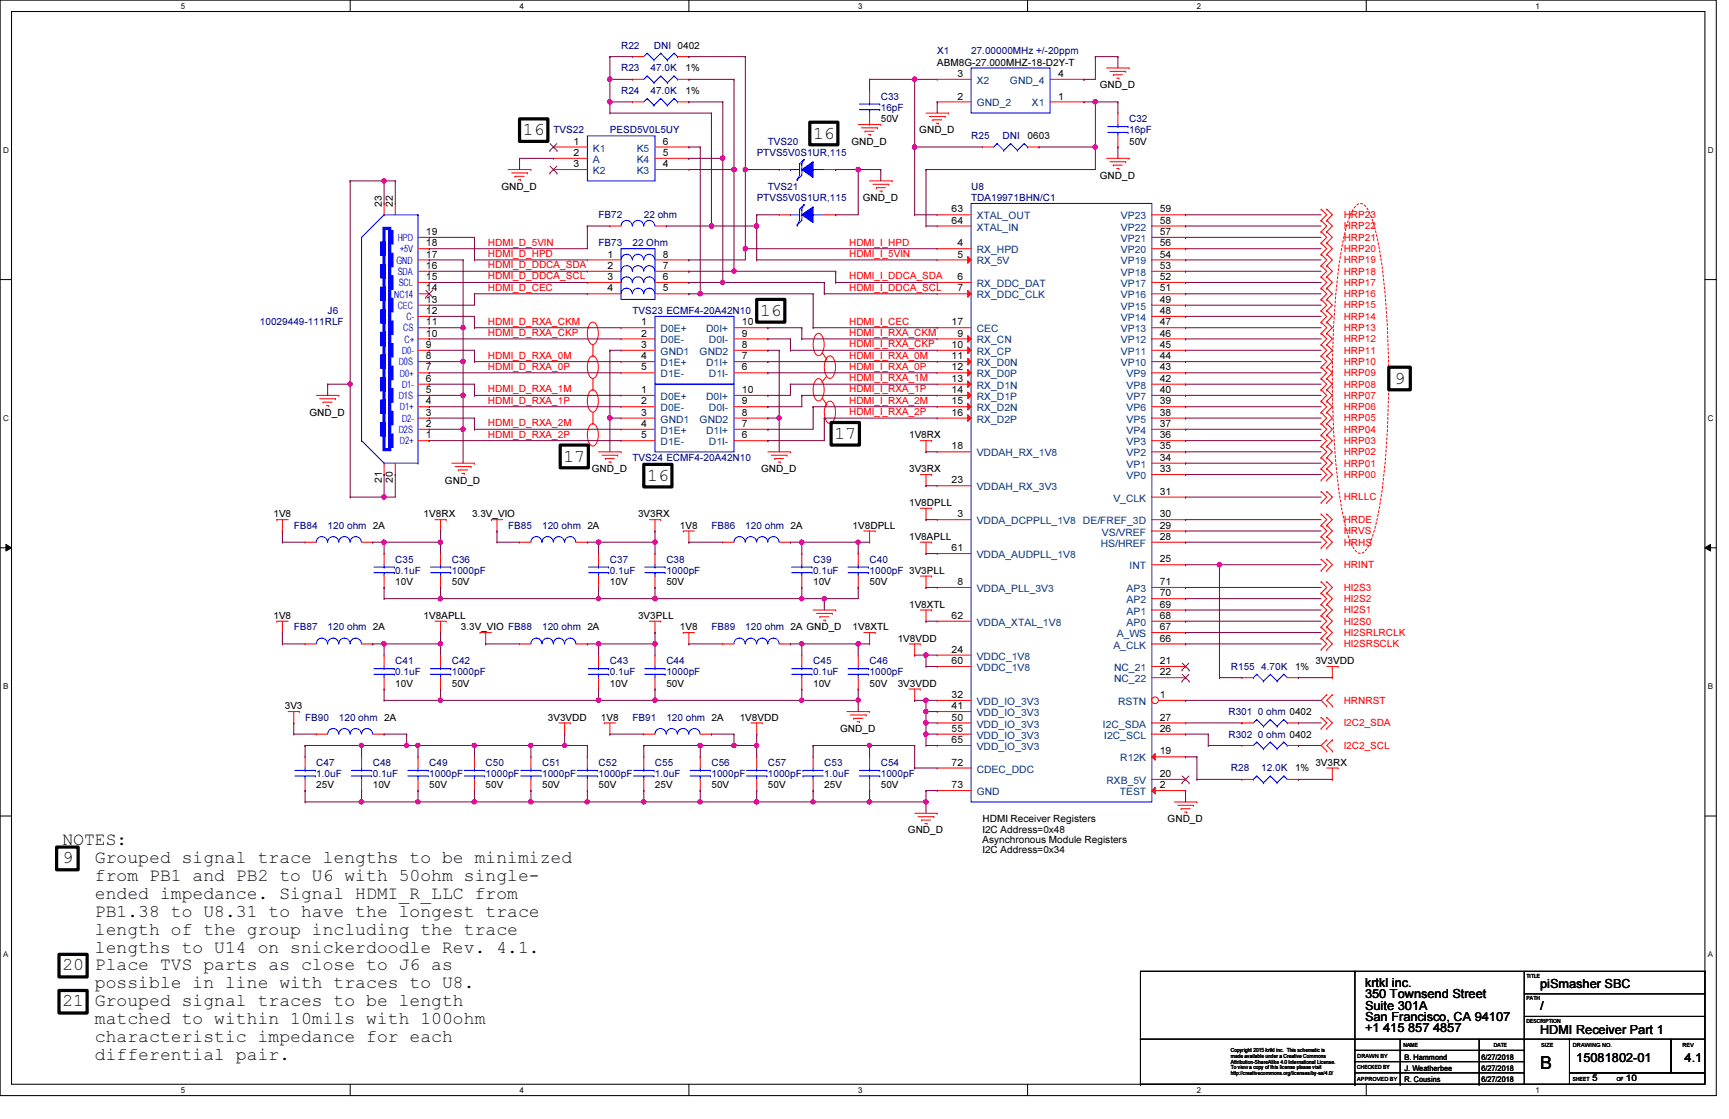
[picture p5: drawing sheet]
<svg xmlns="http://www.w3.org/2000/svg" width="432mm" height="279mm" viewBox="0 0 432 279" stroke-linecap="round" stroke-linejoin="round" font-family="sans-serif">
<defs><g id="words">
<g font-size="4.5">
<text x="130.6" y="33.8">16</text>
<text x="203.1" y="34.7">16</text>
<text x="189.8" y="79">16</text>
<text x="348.3" y="95.8">9</text>
<text x="208.4" y="109.7">17</text>
<text x="140.8" y="115.3">17</text>
<text x="161.6" y="120.1">16</text>
<text x="15.6" y="210.9">NOTES:</text>
<text x="15.6" y="215.4">9</text>
<text x="23.7" y="215.4">Grouped signal trace lengths to be minimized</text>
<text x="23.7" y="219.9">from PB1 and PB2 to U6 with 50ohm single-</text>
<text x="23.7" y="224.4">ended impedance. Signal HDMI_R_LLC from</text>
<text x="23.7" y="228.9">PB1.38 to U8.31 to have the longest trace</text>
<text x="23.7" y="233.3">length of the group including the trace</text>
<text x="23.7" y="237.8">lengths to U14 on snickerdoodle Rev. 4.1.</text>
<text x="15.6" y="242.3">20 Place TVS parts as close to J6 as</text>
<text x="15.6" y="251.3">21 Grouped signal traces to be length</text>
<text x="23.7" y="246.8">possible in line with traces to U8.</text>
<text x="23.7" y="255.8">matched to within 10mils with 100ohm</text>
<text x="23.7" y="260.3">characteristic impedance for each</text>
<text x="23.7" y="264.8">differential pair.</text>
<text x="384.6" y="266.9">B</text>
</g>
<g font-size="3.1">
<text x="340.9" y="246.5">krtkl inc.</text>
<text x="340.9" y="249.3">350 Townsend Street</text>
<text x="384.6" y="246.7">piSmasher SBC</text>
<text x="340.9" y="257.7">+1 415 857 4857</text>
<text x="340.9" y="252.1">Suite 301A</text>
<text x="340.9" y="254.9">San Francisco, CA 94107</text>
<text x="384.6" y="252.1">/</text>
<text x="384.6" y="258.3">HDMI Receiver Part 1</text>
<text x="393.7" y="265">15081802-01</text>
<text x="420.7" y="265">4.1</text>
</g>
<g font-size="2.5" fill="#000080">
<text x="155.1" y="17.8">R23</text>
<text x="155.1" y="12.2">R22</text>
<text x="162.5" y="17.8">47.0K</text>
<text x="163.3" y="12.2">DNI 0402</text>
<text x="234.1" y="13.6">X1</text>
<text x="242.5" y="13.6">27.00000MHz +/-20ppm</text>
<text x="155.1" y="23.5">R24</text>
<text x="162.5" y="23.5">47.0K</text>
<text x="220" y="24.8">C33</text>
<text x="220" y="27.7">16pF</text>
<text x="138.2" y="33.3">TVS22</text>
<text x="152.3" y="33.3">PESD5V0L5UY</text>
<text x="242.5" y="34.7">R25</text>
<text x="250.4" y="34.7">DNI</text>
<text x="282" y="30.5">C32</text>
<text x="282" y="33.3">16pF</text>
<text x="189" y="38.9">PTVS5V0S1UR,115</text>
<text x="191.8" y="36.2">TVS20</text>
<text x="191.8" y="47.4">TVS21</text>
<text x="242.5" y="47.4">U8</text>
<text x="189" y="50.2">PTVS5V0S1UR,115</text>
<text x="242.5" y="50.2">TDA19971BHN/C1</text>
<text x="149.5" y="54.5">FB72</text>
<text x="160.8" y="54.5">22 ohm</text>
<text x="149.5" y="61.5">FB73</text>
<text x="157.9" y="61.5">22 Ohm</text>
<text x="64.9" y="81.2">10029449-111RLF</text>
<text x="81.8" y="78.4">J6</text>
<text x="157.9" y="78.4">TVS23 ECMF4-20A42N10</text>
<text x="157.9" y="115.1">TVS24 ECMF4-20A42N10</text>
<text x="73.4" y="132">FB84</text>
<text x="81.8" y="132">120 ohm 2A</text>
<text x="126.9" y="132">FB85</text>
<text x="135.4" y="132">120 ohm 2A</text>
<text x="177.7" y="132">FB86</text>
<text x="186.1" y="132">120 ohm 2A</text>
<text x="98.7" y="140.5">C35</text>
<text x="98.7" y="143.3">0.1uF</text>
<text x="112.8" y="140.5">C36</text>
<text x="112.8" y="143.3">1000pF</text>
<text x="152.3" y="140.5">C37</text>
<text x="152.3" y="143.3">0.1uF</text>
<text x="166.4" y="140.5">C38</text>
<text x="166.4" y="143.3">1000pF</text>
<text x="203.1" y="140.5">C39</text>
<text x="203.1" y="143.3">0.1uF</text>
<text x="217.2" y="140.5">C40</text>
<text x="217.2" y="143.3">1000pF 3V3PLL</text>
<text x="73.4" y="157.4">FB87</text>
<text x="81.8" y="157.4">120 ohm 2A</text>
<text x="135.4" y="157.4">120 ohm 2A</text>
<text x="177.7" y="157.4">FB89</text>
<text x="186.1" y="157.4">120 ohm 2A GND_D</text>
<text x="98.7" y="165.8">C41</text>
<text x="112.8" y="165.8">C42</text>
<text x="152.3" y="165.8">C43</text>
<text x="166.4" y="165.8">C44</text>
<text x="203.1" y="165.8">C45</text>
<text x="217.2" y="165.8">C46</text>
<text x="307.4" y="167.3">R155 4.70K</text>
<text x="98.7" y="168.7">0.1uF</text>
<text x="112.8" y="168.7">1000pF</text>
<text x="152.3" y="168.7">0.1uF</text>
<text x="166.4" y="168.7">1000pF</text>
<text x="203.1" y="168.7">0.1uF</text>
<text x="217.2" y="168.7">1000pF</text>
<text x="76.2" y="179.9">FB90</text>
<text x="84.6" y="179.9">120 ohm 2A</text>
<text x="157.9" y="179.9">FB91</text>
<text x="166.4" y="179.9">120 ohm 2A</text>
<text x="306.8" y="178.5">R301 0 ohm 0402</text>
<text x="306.8" y="184.1">R302 0 ohm 0402</text>
<text x="79" y="191.2">C47</text>
<text x="93.1" y="191.2">C48</text>
<text x="107.2" y="191.2">C49</text>
<text x="121.3" y="191.2">C50</text>
<text x="135.4" y="191.2">C51</text>
<text x="149.5" y="191.2">C52</text>
<text x="163.6" y="191.2">C55</text>
<text x="177.7" y="191.2">C56</text>
<text x="191.8" y="191.2">C57</text>
<text x="205.9" y="191.2">C53</text>
<text x="220" y="191.2">C54</text>
<text x="79" y="194">1.0uF</text>
<text x="93.1" y="194">0.1uF</text>
<text x="107.2" y="194">1000pF</text>
<text x="121.3" y="194">1000pF</text>
<text x="135.4" y="194">1000pF</text>
<text x="149.5" y="194">1000pF</text>
<text x="163.6" y="194">1.0uF</text>
<text x="177.7" y="194">1000pF</text>
<text x="191.8" y="194">1000pF</text>
<text x="205.9" y="194">1.0uF</text>
<text x="220" y="194">1000pF</text>
<text x="307.4" y="192.6">R28</text>
<text x="315" y="192.6">12.0K</text>
</g>
<g font-size="2.5">
<text x="171.2" y="17.8">1%</text>
<text x="234.1" y="16.4">ABM8G-27.000MHZ-18-D2Y-T</text>
<text x="171.2" y="23.5">1%</text>
<text x="239.1" y="19.2">3</text>
<text x="264.2" y="19.2">4</text>
<text x="274.7" y="22.1">GND_D</text>
<text x="239.1" y="24.8">2</text>
<text x="264.2" y="24.8">1</text>
<text x="220" y="30.5">50V</text>
<text x="229.6" y="33.3">GND_D</text>
<text x="256.6" y="34.7">0603</text>
<text x="143.3" y="36.1">1</text>
<text x="143.3" y="38.9">2</text>
<text x="143.3" y="41.7">3</text>
<text x="165.6" y="41.7">4</text>
<text x="165.6" y="38.9">5</text>
<text x="165.6" y="36.1">6</text>
<text x="212.6" y="36.2">GND_D</text>
<text x="282" y="36.2">50V</text>
<text x="125.2" y="47.4">GND_D</text>
<text x="274.7" y="44.6">GND_D</text>
<text x="95.3" y="51.6" transform="rotate(-90 95.3 51.6)">23</text>
<text x="98.1" y="51.6" transform="rotate(-90 98.1 51.6)">22</text>
<text x="215.5" y="50.2">GND_D</text>
<text x="237.7" y="53">63</text>
<text x="289.6" y="53">59</text>
<text x="106.4" y="58.7">19</text>
<text x="237.7" y="55.8">64</text>
<text x="289.6" y="58.7">57</text>
<text x="289.6" y="55.8">58</text>
<text x="106.4" y="64.3">17</text>
<text x="106.4" y="61.5">18</text>
<text x="151.7" y="64.3">1</text>
<text x="165.6" y="64.3">8</text>
<text x="239.1" y="61.5">4</text>
<text x="239.1" y="64.3">5</text>
<text x="289.6" y="64.3">54</text>
<text x="289.6" y="61.5">56</text>
<text x="106.4" y="69.9">15</text>
<text x="106.4" y="67.1">16</text>
<text x="151.7" y="67.1">2</text>
<text x="151.7" y="69.9">3</text>
<text x="165.6" y="69.9">6</text>
<text x="165.6" y="67.1">7</text>
<text x="239.1" y="69.9">6</text>
<text x="289.6" y="69.9">52</text>
<text x="289.6" y="67.1">53</text>
<text x="106.4" y="75.6">13</text>
<text x="106.4" y="72.8">14</text>
<text x="151.7" y="72.8">4</text>
<text x="165.6" y="72.8">5</text>
<text x="239.1" y="72.8">7</text>
<text x="289.6" y="75.6">49</text>
<text x="289.6" y="72.8">51</text>
<text x="106.4" y="81.2">11</text>
<text x="106.4" y="78.4">12</text>
<text x="160.1" y="81.2">1</text>
<text x="185.3" y="81.2">10</text>
<text x="237.7" y="81.2">17</text>
<text x="289.6" y="81.2">47</text>
<text x="289.6" y="78.4">48</text>
<text x="106.4" y="89.7">8</text>
<text x="106.4" y="86.9">9</text>
<text x="106.4" y="84">10</text>
<text x="160.1" y="84">2</text>
<text x="160.1" y="89.7">4</text>
<text x="160.1" y="86.9">3</text>
<text x="185.3" y="86.9">8</text>
<text x="185.3" y="89.7">7</text>
<text x="185.3" y="84">9</text>
<text x="237.7" y="86.9">10</text>
<text x="237.7" y="89.7">11</text>
<text x="239.1" y="84">9</text>
<text x="289.6" y="89.7">44</text>
<text x="289.6" y="86.9">45</text>
<text x="289.6" y="84">46</text>
<text x="106.4" y="95.3">6</text>
<text x="106.4" y="92.5">7</text>
<text x="160.1" y="92.5">5</text>
<text x="185.3" y="92.5">6</text>
<text x="237.7" y="92.5">12</text>
<text x="237.7" y="95.3">13</text>
<text x="289.6" y="95.3">42</text>
<text x="289.6" y="92.5">43</text>
<text x="106.4" y="101">4</text>
<text x="106.4" y="98.1">5</text>
<text x="160.1" y="101">2</text>
<text x="160.1" y="98.1">1</text>
<text x="185.3" y="101">9</text>
<text x="185.3" y="98.1">10</text>
<text x="237.7" y="98.1">14</text>
<text x="237.7" y="101">15</text>
<text x="289.6" y="101">39</text>
<text x="289.6" y="98.1">40</text>
<text x="77.3" y="103.8">GND_D</text>
<text x="106.4" y="106.6">2</text>
<text x="106.4" y="103.8">3</text>
<text x="160.1" y="106.6">4</text>
<text x="160.1" y="103.8">3</text>
<text x="185.3" y="103.8">8</text>
<text x="185.3" y="106.6">7</text>
<text x="237.7" y="103.8">16</text>
<text x="289.6" y="106.6">37</text>
<text x="289.6" y="103.8">38</text>
<text x="106.4" y="109.4">1</text>
<text x="160.1" y="109.4">5</text>
<text x="185.3" y="109.4">6</text>
<text x="227" y="109.4">1V8RX</text>
<text x="237.7" y="112.2">18</text>
<text x="289.6" y="112.2">35</text>
<text x="289.6" y="109.4">36</text>
<text x="147.8" y="117.9">GND_D</text>
<text x="190.1" y="117.9">GND_D</text>
<text x="227" y="117.9">3V3RX</text>
<text x="289.6" y="117.9">33</text>
<text x="289.6" y="115.1">34</text>
<text x="95.3" y="120.5" transform="rotate(-90 95.3 120.5)">21</text>
<text x="98.1" y="120.5" transform="rotate(-90 98.1 120.5)">20</text>
<text x="111.1" y="120.7">GND_D</text>
<text x="237.7" y="120.7">23</text>
<text x="289.6" y="123.5">31</text>
<text x="68.3" y="129.2">1V8</text>
<text x="105.8" y="129.2">1V8RX</text>
<text x="117.9" y="129.2">3.3V_VIO</text>
<text x="159.3" y="129.2">3V3RX</text>
<text x="169.8" y="132">1V8</text>
<text x="212.9" y="132">1V8DPLL</text>
<text x="227" y="126.4">1V8DPLL</text>
<text x="239.1" y="129.2">3</text>
<text x="289.6" y="132">29</text>
<text x="289.6" y="129.2">30</text>
<text x="227" y="134.8">1V8APLL</text>
<text x="237.7" y="137.6">61</text>
<text x="289.6" y="134.8">28</text>
<text x="289.6" y="140.4">25</text>
<text x="98.7" y="146.1">10V</text>
<text x="112.8" y="146.1">50V</text>
<text x="152.3" y="146.1">10V</text>
<text x="166.4" y="146.1">50V</text>
<text x="203.1" y="146.1">10V</text>
<text x="217.2" y="146.1">50V</text>
<text x="239.1" y="146.1">8</text>
<text x="289.6" y="148.9">70</text>
<text x="289.6" y="146.1">71</text>
<text x="68.3" y="154.6">1V8</text>
<text x="105.8" y="154.6">1V8APLL</text>
<text x="159.3" y="154.6">3V3PLL</text>
<text x="227" y="151.7">1V8XTL</text>
<text x="237.7" y="154.5">62</text>
<text x="289.6" y="154.5">68</text>
<text x="289.6" y="151.7">69</text>
<text x="115.1" y="157.4">3.3V_VIO FB88</text>
<text x="169.8" y="157.4">1V8</text>
<text x="212.9" y="157.4">1V8XTL</text>
<text x="224.2" y="160.2">1V8VDD</text>
<text x="289.6" y="160.2">66</text>
<text x="289.6" y="157.4">67</text>
<text x="237.7" y="163">24</text>
<text x="237.7" y="165.8">60</text>
<text x="289.6" y="165.8">21</text>
<text x="323.4" y="167.3">1%</text>
<text x="328.5" y="165.8">3V3VDD</text>
<text x="98.7" y="171.4">10V</text>
<text x="112.8" y="171.4">50V</text>
<text x="152.3" y="171.4">10V</text>
<text x="166.4" y="171.4">50V</text>
<text x="203.1" y="171.4">10V</text>
<text x="217.2" y="171.4">50V</text>
<text x="224.2" y="171.4">3V3VDD</text>
<text x="289.6" y="168.6">22</text>
<text x="71.1" y="177.1">3V3</text>
<text x="136.8" y="179.9">3V3VDD</text>
<text x="150.1" y="179.9">1V8</text>
<text x="184.7" y="179.9">1V8VDD</text>
<text x="237.7" y="174.3">32</text>
<text x="237.7" y="177.1">41</text>
<text x="237.7" y="179.9">50</text>
<text x="289.6" y="174.3">1</text>
<text x="289.6" y="179.9">27</text>
<text x="209.8" y="182.8">GND_D</text>
<text x="237.7" y="182.7">55</text>
<text x="237.7" y="185.5">65</text>
<text x="289.6" y="182.7">26</text>
<text x="237.7" y="191.2">72</text>
<text x="289.6" y="188.4">19</text>
<text x="328.5" y="191.2">3V3RX</text>
<text x="79" y="196.8">25V</text>
<text x="93.1" y="196.8">10V</text>
<text x="107.2" y="196.8">50V</text>
<text x="121.3" y="196.8">50V</text>
<text x="135.4" y="196.8">50V</text>
<text x="149.5" y="196.8">50V</text>
<text x="163.6" y="196.8">25V</text>
<text x="177.7" y="196.8">50V</text>
<text x="191.8" y="196.8">50V</text>
<text x="205.9" y="196.8">25V</text>
<text x="220" y="196.8">50V</text>
<text x="237.7" y="196.8">73</text>
<text x="289.6" y="196.8">2</text>
<text x="289.6" y="194">20</text>
<text x="323.4" y="192.6">1%</text>
<text x="226.7" y="208.1">GND_D</text>
<text x="245.4" y="205.3">HDMI Receiver Registers</text>
<text x="245.4" y="207.9">I2C Address=0x48</text>
<text x="291.6" y="205.3">GND_D</text>
<text x="245.4" y="210.5">Asynchronous Module Registers</text>
<text x="245.4" y="213.1">I2C Address=0x34</text>
</g>
<g font-size="2.5" fill="#004080">
<text x="243.9" y="21">X2</text>
<text x="252.2" y="21">GND_4</text>
<text x="243.9" y="26.6">GND_2</text>
<text x="257.7" y="26.6">X1</text>
<text x="148.1" y="37.8">K1</text>
<text x="148.1" y="40.7">A</text>
<text x="159" y="40.7">K4</text>
<text x="159" y="37.8">K5</text>
<text x="148.1" y="43.5">K2</text>
<text x="159" y="43.5">K3</text>
<text x="243.9" y="54.8">XTAL_OUT</text>
<text x="243.9" y="57.6">XTAL_IN</text>
<text x="279.9" y="57.6">VP22</text>
<text x="279.9" y="54.8">VP23</text>
<text x="243.9" y="63.2">RX_HPD</text>
<text x="279.9" y="63.2">VP20</text>
<text x="279.9" y="60.4">VP21</text>
<text x="243.9" y="66">RX_5V</text>
<text x="243.9" y="71.7">RX_DDC_DAT</text>
<text x="279.9" y="71.7">VP17</text>
<text x="279.9" y="68.9">VP18</text>
<text x="279.9" y="66">VP19</text>
<text x="243.9" y="74.5">RX_DDC_CLK</text>
<text x="279.9" y="77.3">VP15</text>
<text x="279.9" y="74.5">VP16</text>
<text x="165" y="83">D0E+</text>
<text x="176.4" y="83">D0I+</text>
<text x="243.9" y="83">CEC</text>
<text x="279.9" y="83">VP13</text>
<text x="279.9" y="80.1">VP14</text>
<text x="165" y="85.8">D0E-</text>
<text x="165" y="88.6">GND1</text>
<text x="174.7" y="88.6">GND2</text>
<text x="177" y="85.8">D0I-</text>
<text x="243.9" y="85.8">RX_CN</text>
<text x="243.9" y="88.6">RX_CP</text>
<text x="279.9" y="88.6">VP11</text>
<text x="279.9" y="85.8">VP12</text>
<text x="165" y="94.2">D1E-</text>
<text x="165" y="91.4">D1E+</text>
<text x="176.4" y="91.4">D1I+</text>
<text x="177" y="94.2">D1I-</text>
<text x="243.9" y="91.4">RX_D0N</text>
<text x="243.9" y="94.2">RX_D0P</text>
<text x="279.9" y="91.4">VP10</text>
<text x="281.3" y="94.2">VP9</text>
<text x="165" y="99.9">D0E+</text>
<text x="176.4" y="99.9">D0I+</text>
<text x="243.9" y="97.1">RX_D1N</text>
<text x="243.9" y="99.9">RX_D1P</text>
<text x="281.3" y="99.9">VP7</text>
<text x="281.3" y="97.1">VP8</text>
<text x="165" y="102.7">D0E-</text>
<text x="165" y="105.5">GND1</text>
<text x="174.7" y="105.5">GND2</text>
<text x="177" y="102.7">D0I-</text>
<text x="243.9" y="102.7">RX_D2N</text>
<text x="243.9" y="105.5">RX_D2P</text>
<text x="281.3" y="105.5">VP5</text>
<text x="281.3" y="102.7">VP6</text>
<text x="165" y="111.2">D1E-</text>
<text x="165" y="108.3">D1E+</text>
<text x="176.4" y="108.3">D1I+</text>
<text x="177" y="111.2">D1I-</text>
<text x="243.9" y="114">VDDAH_RX_1V8</text>
<text x="281.3" y="114">VP2</text>
<text x="281.3" y="111.2">VP3</text>
<text x="281.3" y="108.3">VP4</text>
<text x="281.3" y="119.6">VP0</text>
<text x="281.3" y="116.8">VP1</text>
<text x="243.9" y="122.4">VDDAH_RX_3V3</text>
<text x="278" y="125.3">V_CLK</text>
<text x="243.9" y="130.9">VDDA_DCPPLL_1V8</text>
<text x="270.5" y="130.9">DE/FREF_3D</text>
<text x="274.9" y="136.5">HS/HREF</text>
<text x="275.2" y="133.7">VS/VREF</text>
<text x="243.9" y="139.4">VDDA_AUDPLL_1V8</text>
<text x="282.1" y="142.2">INT</text>
<text x="243.9" y="147.8">VDDA_PLL_3V3</text>
<text x="281.3" y="147.8">AP3</text>
<text x="281.3" y="153.5">AP1</text>
<text x="281.3" y="150.6">AP2</text>
<text x="243.9" y="156.3">VDDA_XTAL_1V8</text>
<text x="278" y="161.9">A_CLK</text>
<text x="278.9" y="159.1">A_WS</text>
<text x="281.3" y="156.3">AP0</text>
<text x="243.9" y="164.7">VDDC_1V8</text>
<text x="243.9" y="167.6">VDDC_1V8</text>
<text x="278.2" y="167.6">NC_21</text>
<text x="278.2" y="170.3">NC_22</text>
<text x="243.9" y="176">VDD_IO_3V3</text>
<text x="243.9" y="178.8">VDD_IO_3V3</text>
<text x="279.2" y="176">RSTN</text>
<text x="243.9" y="181.7">VDD_IO_3V3</text>
<text x="243.9" y="184.4">VDD_IO_3V3</text>
<text x="275.5" y="181.7">I2C_SDA</text>
<text x="275.8" y="184.4">I2C_SCL</text>
<text x="243.9" y="187.3">VDD_IO_3V3</text>
<text x="279.8" y="190.1">R12K</text>
<text x="243.9" y="192.9">CDEC_DDC</text>
<text x="276.3" y="195.7">RXB_5V</text>
<text x="243.9" y="198.5">GND</text>
<text x="279.7" y="198.5">TEST</text>
</g>
<g font-size="2.5" fill="#f00">
<text x="335.6" y="54.5">HRP23</text>
<text x="335.6" y="57.3">HRP22</text>
<text x="121.8" y="61.3">HDMI_D_5VIN</text>
<text x="121.8" y="64.1">HDMI_D_HPD</text>
<text x="212" y="61.3">HDMI_I_HPD</text>
<text x="212" y="64.1">HDMI_I_5VIN</text>
<text x="335.6" y="60.1">HRP21</text>
<text x="335.6" y="62.9">HRP20</text>
<text x="335.6" y="65.7">HRP19</text>
<text x="121.8" y="69.8">HDMI_D_DDCA_SCL</text>
<text x="121.8" y="67">HDMI_D_DDCA_SDA</text>
<text x="212" y="69.8">HDMI_I_DDCA_SDA</text>
<text x="335.6" y="68.6">HRP18</text>
<text x="335.6" y="71.4">HRP17</text>
<text x="121.8" y="72.6">HDMI_D_CEC</text>
<text x="212" y="72.6">HDMI_I_DDCA_SCL</text>
<text x="335.6" y="74.2">HRP16</text>
<text x="335.6" y="77">HRP15</text>
<text x="121.8" y="83.9">HDMI_D_RXA_CKP</text>
<text x="121.8" y="81.1">HDMI_D_RXA_CKM</text>
<text x="212" y="83.9">HDMI_I_RXA_CKM</text>
<text x="212" y="81.1">HDMI_I_CEC</text>
<text x="335.6" y="79.8">HRP14</text>
<text x="335.6" y="82.7">HRP13</text>
<text x="121.8" y="89.5">HDMI_D_RXA_0M</text>
<text x="212" y="86.7">HDMI_I_RXA_CKP</text>
<text x="212" y="89.5">HDMI_I_RXA_0M</text>
<text x="335.6" y="85.5">HRP12</text>
<text x="335.6" y="88.3">HRP11</text>
<text x="121.8" y="92.3">HDMI_D_RXA_0P</text>
<text x="212" y="92.3">HDMI_I_RXA_0P</text>
<text x="212" y="95.2">HDMI_I_RXA_1M</text>
<text x="335.6" y="91.1">HRP10</text>
<text x="335.6" y="93.9">HRP09</text>
<text x="121.8" y="98">HDMI_D_RXA_1M</text>
<text x="121.8" y="100.8">HDMI_D_RXA_1P</text>
<text x="212" y="98">HDMI_I_RXA_1P</text>
<text x="212" y="100.8">HDMI_I_RXA_2M</text>
<text x="335.6" y="96.8">HRP08</text>
<text x="335.6" y="99.6">HRP07</text>
<text x="121.8" y="106.4">HDMI_D_RXA_2M</text>
<text x="212" y="103.6">HDMI_I_RXA_2P</text>
<text x="335.6" y="102.4">HRP06</text>
<text x="335.6" y="105.2">HRP05</text>
<text x="121.8" y="109.3">HDMI_D_RXA_2P</text>
<text x="335.6" y="108">HRP04</text>
<text x="335.6" y="110.9">HRP03</text>
<text x="335.6" y="113.7">HRP02</text>
<text x="335.6" y="116.5">HRP01</text>
<text x="335.6" y="119.3">HRP00</text>
<text x="335.6" y="125">HRLLC</text>
<text x="335.6" y="130.6">HRDE</text>
<text x="335.6" y="133.4">HRVS</text>
<text x="335.6" y="136.2">HRHS</text>
<text x="335.6" y="141.9">HRINT</text>
<text x="335.6" y="147.5">HI2S3</text>
<text x="335.6" y="150.3">HI2S2</text>
<text x="335.6" y="153.2">HI2S1</text>
<text x="335.6" y="156">HI2S0</text>
<text x="335.6" y="158.8">HI2SRLRCLK</text>
<text x="335.6" y="161.6">HI2SRSCLK</text>
<text x="335.6" y="175.7">HRNRST</text>
<text x="335.6" y="181.4">I2C2_SDA</text>
<text x="335.6" y="187">I2C2_SCL</text>
</g>
<g font-size="2.5" fill="#00f">
<text x="99" y="65.8">GND</text>
<text x="99.3" y="60.2">HPD</text>
<text x="99.9" y="63">+5V</text>
<text x="99.3" y="68.7">SDA</text>
<text x="99.6" y="71.5">SCL</text>
<text x="98.5" y="74.3">NC14</text>
<text x="99.3" y="77.1">CEC</text>
<text x="100.7" y="82.8">CS</text>
<text x="101.6" y="79.9">C-</text>
<text x="100.4" y="88.4">D0-</text>
<text x="101" y="85.6">C+</text>
<text x="99.6" y="91.2">D0S</text>
<text x="99.9" y="94">D0+</text>
<text x="99.6" y="99.7">D1S</text>
<text x="100.4" y="96.9">D1-</text>
<text x="99.9" y="102.5">D1+</text>
<text x="100.4" y="105.3">D2-</text>
<text x="99.6" y="108.1">D2S</text>
<text x="99.9" y="111">D2+</text>
</g>
<g font-size="2.2">
<text x="397.6" y="269.9">5</text>
<text x="406.1" y="269.9">10</text>
</g>
<g font-size="2">
<text x="45.2" y="2.2">5</text>
<text x="129.8" y="2.2">4</text>
<text x="214.3" y="2.2">3</text>
<text x="298.9" y="2.2">2</text>
<text x="383.5" y="2.2">1</text>
<text x=".8" y="38.1">D</text>
<text x="426.5" y="38.1">D</text>
<text x=".8" y="105.1">C</text>
<text x="426.5" y="105.1">C</text>
<text x=".8" y="172">B</text>
<text x="426.5" y="172">B</text>
<text x=".8" y="239">A</text>
<text x="426.5" y="239">A</text>
<text x="45.2" y="272.9">5</text>
<text x="129.8" y="272.9">4</text>
<text x="214.3" y="272.9">3</text>
<text x="298.9" y="272.9">2</text>
<text x="383.5" y="272.9">1</text>
</g>
<g font-size="1.9">
<text x="350.8" y="267.4">J. Weatherbee</text>
<text x="350.8" y="264.6">B. Hammond</text>
<text x="370" y="267.4">6/27/2018</text>
<text x="370" y="264.6">6/27/2018</text>
<text x="350.8" y="270.3">R. Cousins</text>
<text x="370" y="270.3">6/27/2018</text>
</g>
<g font-size="1.4">
<text x="381.3" y="244.1">TITLE</text>
<text x="381.3" y="249.8">PATH</text>
<text x="381.3" y="255.4">DESCRIPTION</text>
<text x="307.4" y="262.7">Copyright 2015 krtkl inc. This schematic is</text>
<text x="350.5" y="261.3">NAME</text>
<text x="373.1" y="261.3">DATE</text>
<text x="384.9" y="261.3">SIZE</text>
<text x="392.8" y="261.3">DRAWING NO.</text>
<text x="420.2" y="261.3">REV</text>
<text x="307.4" y="264.2">made available under a Creative Commons</text>
<text x="307.4" y="265.6">Attribution-ShareAlike 4.0 International License.</text>
<text x="307.4" y="267">To view a copy of this license please visit</text>
<text x="307.4" y="268.5">http://creativecommons.org/licenses/by-sa/4.0/</text>
<text x="339" y="264.2">DRAWN BY</text>
<text x="339" y="269.8">APPROVED BY</text>
<text x="339" y="267">CHECKED BY</text>
<text x="392.8" y="269.8">SHEET</text>
<text x="403.8" y="269.8">OF</text>
</g>
</g></defs>
<path d="M0 0h428.6v273.6h-428.6zM2.9 2.9h422.9v267.8h-422.9z" fill="none" stroke="#000" stroke-width=".25"/>
<g fill="#fff">
<path d="M45.2 .4h1.1v2.2h-1.1z"/>
<path d="M45.2 271.1h1.1v2.2h-1.1z"/>
</g>
<path d="M87.5 0v2.9M87.5 270.7v2.9" fill="none" stroke="#000" stroke-width=".25"/>
<g fill="#fff">
<path d="M129.8 .4h1.1v2.2h-1.1z"/>
<path d="M129.8 271.1h1.1v2.2h-1.1z"/>
</g>
<path d="M172 0v2.9M172 270.7v2.9" fill="none" stroke="#000" stroke-width=".25"/>
<g fill="#fff">
<path d="M214.3 .4h1.1v2.2h-1.1z"/>
<path d="M214.3 271.1h1.1v2.2h-1.1z"/>
</g>
<path d="M256.6 0v2.9M256.6 270.7v2.9" fill="none" stroke="#000" stroke-width=".25"/>
<g fill="#fff">
<path d="M298.9 .4h1.1v2.2h-1.1z"/>
<path d="M298.9 271.1h1.1v2.2h-1.1z"/>
</g>
<path d="M341.2 0v2.9M341.2 270.7v2.9" fill="none" stroke="#000" stroke-width=".25"/>
<g fill="#fff">
<path d="M383.5 .4h1.1v2.2h-1.1z"/>
<path d="M383.5 271.1h1.1v2.2h-1.1z"/>
<path d="M.8 36.3h1.4v2.3h-1.4z"/>
<path d="M426.5 36.3h1.4v2.3h-1.4z"/>
<path d="M.8 103.3h1.4v2.2h-1.4z"/>
<path d="M426.5 103.3h1.4v2.2h-1.4z"/>
</g>
<path d="M0 69.8h2.9M425.8 69.8h2.8" fill="none" stroke="#000" stroke-width=".25"/>
<g fill="#fff">
<path d="M.8 170.2h1.3v2.3h-1.3z"/>
<path d="M426.5 170.2h1.3v2.3h-1.3z"/>
</g>
<path d="M0 136.8h2.9M1.5 135.9l1.4 .9-1.4 .8zM425.8 136.8l1.4-.9v1.7zM425.8 136.8h2.8" fill="none" stroke="#000" stroke-width=".25"/>
<path d="M1.5 135.9l1.4 .9-1.4 .8zM425.8 136.8l1.4-.9v1.7z" fill="#000"/>
<g fill="#fff">
<path d="M.8 237.2h1.3v2.2h-1.3z"/>
<path d="M426.5 237.2h1.3v2.2h-1.3z"/>
</g>
<g fill="none" stroke="#000" stroke-width=".25">
<path d="M0 203.8h2.9M425.8 203.8h2.8M284.8 259.5h.1M284.8 259.5h95.9M338.4 242.5h.1M338.4 242.5v28.2M349.7 259.5v11.2M369.4 259.5v11.2M380.7 259.5h11.3v11.2h-11.3zM380.7 259.5h.1M380.7 242.5v17M380.7 248.2h45.1"/>
<path d="M380.7 253.8h45.1M392 259.5h25.3v8.4h-25.3zM417.3 259.5h8.5v8.4h-8.5zM425.8 242.5h.1M425.8 248.2h.1M425.8 253.8h.1M425.8 242.5h-141v28.2M425.8 242.5v17M284.8 270.7h.1M284.8 270.7h95.9M338.4 270.7h.1M338.4 265.1h.1"/>
<path d="M338.4 262.3h42.3M338.4 265.1h42.3M338.4 267.9h42.3M349.7 270.7h.1M369.4 270.7h.1M380.7 262.3h.1M380.7 267.9h.1M392 267.9h33.8v2.8h-33.8z"/>
</g>
<path d="M129.8 29.7h7v5.6h-7zM202.2 30.5h7.1v5.7h-7.1zM189 74.8h7v5.6h-7zM346.8 91.7h5.4v5.6h-5.4zM139.9 111.1h7v5.7h-7zM160.8 116h7v5.6h-7zM207.6 105.5h7v5.6h-7zM14.1 211.5h5.4v5.7h-5.4zM14.7 238.3h7.1v5.6h-7.1zM14.7 247.3h7.1v5.6h-7.1z" fill="none" stroke="#000" stroke-width=".8"/>
<g fill="none" stroke="#f00" stroke-width=".25">
<path d="M276.4 17h5.6M277.2 17.8h3.9M278 18.7h.1M278 18.7h2.3M278.9 19.5h.5M279.4 19.5h.1M281.1 17.8h.1M282 17h.1M214.3 31.1h5.7M215.2 31.9h3.9M216 32.8h.1M216 32.8h2.3"/>
<path d="M216.9 33.6h.5M217.4 33.6h.1M219.1 31.9h.1M220 31.1h.1M231.3 28.2h5.6M232.1 29.1h4M233 29.9h.1M233 29.9h2.2M233.8 30.8h.6M234.4 30.8h.1M236.1 29.1h.1M236.9 28.2h.1"/>
<path d="M276.4 39.5h5.6M282 39.5h.1M126.9 42.3h5.7M127.8 43.2h3.9M128.6 44h.1M128.6 44h2.3M129.5 44.9h.5M130 44.9h.1M131.7 43.2h.1M132.6 42.3h.1M217.2 45.2h5.6M218 46h4"/>
<path d="M218.9 46.9h.1M218.9 46.9h2.2M219.7 47.7h.6M220.3 47.7h.1M222 46h.1M222.8 45.2h.1M277.2 40.4h3.9M278 41.2h.1M278 41.2h2.3M278.9 42.1h.5M279.4 42.1h.1M281.1 40.4h.1"/>
<path d="M329.9 52.2h.1M329.9 55h.1M329.9 57.9h.1M329.9 52.2l1.4 1.4-1.4 1.4M329.9 55l1.4 1.4-1.4 1.5M329.9 57.9l1.4 1.4-1.4 1.4M331.3 52.2h.1M331.3 55h.1M331.3 57.9h.1M331.3 52.2l1.4 1.4-1.4 1.4M331.3 55l1.4 1.4-1.4 1.5M331.3 57.9l1.4 1.4-1.4 1.4"/>
<path d="M329.9 60.7h.1M329.9 63.5h.1M329.9 66.3h.1M329.9 69.1h.1M329.9 72h.1M329.9 74.8h.1M329.9 77.6h.1M329.9 60.7l1.4 1.4-1.4 1.4M329.9 63.5l1.4 1.4-1.4 1.4M329.9 66.3l1.4 1.4-1.4 1.4M329.9 69.1l1.4 1.4-1.4 1.5M329.9 72l1.4 1.4-1.4 1.4"/>
<path d="M329.9 74.8l1.4 1.4-1.4 1.4M329.9 77.6l1.4 1.4-1.4 1.4M331.3 60.7h.1M331.3 63.5h.1M331.3 66.3h.1M331.3 69.1h.1M331.3 72h.1M331.3 74.8h.1M331.3 77.6h.1M331.3 60.7l1.4 1.4-1.4 1.4M331.3 63.5l1.4 1.4-1.4 1.4M331.3 66.3l1.4 1.4-1.4 1.4"/>
<path d="M331.3 69.1l1.4 1.4-1.4 1.5M331.3 72l1.4 1.4-1.4 1.4M331.3 74.8l1.4 1.4-1.4 1.4M331.3 77.6l1.4 1.4-1.4 1.4M79 98.7h5.6M79.8 99.6h4M83.8 99.6h.1M84.6 98.7h.1M147.3 80.8a.93 .93 0 0 1 1-.3 .93 .93 0 0 1 .7 .7 4.2 4.2 0 0 1-.6 4.7 .98 .98 0 0 1-1.3-.7 4.9 4.9 0 0 1 .2-4.4zM147.3 89.2a.93 .93 0 0 1 1-.3 .93 .93 0 0 1 .7 .8 4.3 4.3 0 0 1-.6 4.7 .98 .98 0 0 1-1.3-.7 5 5 0 0 1 .2-4.5zM147.3 97.7a.93 .93 0 0 1 1-.3 .93 .93 0 0 1 .7 .7 4.2 4.2 0 0 1-.6 4.7 .98 .98 0 0 1-1.3-.7 4.9 4.9 0 0 1 .2-4.4zM148.1 88.9h.1"/>
<path d="M148.1 97.3h.1M148.1 86.1v2.8M148.1 94.5v2.8M155.1 98.7h.1M155.1 98.7h8.5M183.3 98.7h8.5M191.8 98.7h.1M203.7 94.9a.93 .93 0 0 1 1-.3 .93 .93 0 0 1 .7 .7 4.2 4.2 0 0 1-.6 4.7 .98 .98 0 0 1-1.3-.7 4.9 4.9 0 0 1 .2-4.4zM203.7 83.6a.93 .93 0 0 1 1-.3 .93 .93 0 0 1 .7 .7 4.2 4.2 0 0 1-.6 4.7 .98 .98 0 0 1-1.3-.7 4.9 4.9 0 0 1 .2-4.4zM205.3 95.3h.1M205.3 99.3l1.2 1.7M205.3 88l1.2 1.7"/>
<path d="M206.5 89.7h.1M206.5 93.9l-1.2 1.4M206.5 89.2a.95 .95 0 0 1 1-.3 .95 .95 0 0 1 .7 .8 4.3 4.3 0 0 1-.6 4.7 1.02 1.02 0 0 1-1.3-.7 4.9 4.9 0 0 1 .2-4.5zM329.9 80.4h.1M329.9 83.2h.1M329.9 86.1h.1M329.9 88.9h.1M329.9 91.7h.1M329.9 94.5h.1M329.9 97.3h.1M329.9 80.4l1.4 1.4-1.4 1.4M329.9 83.2l1.4 1.4-1.4 1.5"/>
<path d="M329.9 86.1l1.4 1.4-1.4 1.4M329.9 88.9l1.4 1.4-1.4 1.4M329.9 91.7l1.4 1.4-1.4 1.4M329.9 94.5l1.4 1.4-1.4 1.4M329.9 97.3l1.4 1.4-1.4 1.5M331.3 80.4h.1M331.3 83.2h.1M331.3 86.1h.1M331.3 88.9h.1M331.3 91.7h.1M331.3 94.5h.1M331.3 97.3h.1"/>
<path d="M331.3 80.4l1.4 1.4-1.4 1.4M331.3 83.2l1.4 1.4-1.4 1.5M331.3 86.1l1.4 1.4-1.4 1.4M331.3 88.9l1.4 1.4-1.4 1.4M331.3 91.7l1.4 1.4-1.4 1.4M331.3 94.5l1.4 1.4-1.4 1.4M331.3 97.3l1.4 1.4-1.4 1.5M80.7 100.4h.1M80.7 100.4h2.2M81.5 101.3h.6M82.1 101.3h.1M112.8 115.7h5.7"/>
<path d="M113.7 116.5h3.9M114.5 117.3h.1M114.5 117.3h2.3M115.4 118.2h.6M116 118.2h.1M117.6 116.5h.1M118.5 115.7h.1M147.3 106.2a.93 .93 0 0 1 1-.4 .93 .93 0 0 1 .7 .8 4.2 4.2 0 0 1-.6 4.7 .98 .98 0 0 1-1.3-.7 4.9 4.9 0 0 1 .2-4.4zM148.1 105.8h.1M148.1 103v2.8M149.5 112.8h5.6M150.3 113.7h4"/>
<path d="M151.2 114.5h.1M151.2 114.5h2.2M152 115.4h.6M152.6 115.4h.1M154.3 113.7h.1M155.1 112.8h.1M155.1 101.6h.1M155.1 110h.1M155.1 107.2h.1M155.1 104.4h.1M155.1 110h8.5M155.1 104.4h8.5"/>
<path d="M155.1 101.6h8.5M155.1 107.2h8.5M183.3 110h8.5M183.3 104.4h8.5M183.3 101.6h8.5M183.3 107.2h8.5M191.8 104.4h.1M191.8 110h.1M191.8 107.2h.1M191.8 101.6h.1M191.8 112.8h5.6M192.6 113.7h4"/>
<path d="M193.5 114.5h.1M193.5 114.5h2.2M194.3 115.4h.6M194.9 115.4h.1M196.6 113.7h.1M197.4 112.8h.1M206.5 101h.1M206.5 100.5a.95 .95 0 0 1 1-.3 .95 .95 0 0 1 .7 .8 4.2 4.2 0 0 1-.6 4.6 1.02 1.02 0 0 1-1.3-.7 4.8 4.8 0 0 1 .2-4.4zM229.8 110h2.9M229.8 118.5h2.9M231.3 112.8h.1M231.3 110v2.8"/>
<path d="M231.3 118.5v2.8M232.7 110h.1M232.7 118.5h.1M329.9 100.2h.1M329.9 103h.1M329.9 105.8h.1M329.9 108.6h.1M329.9 111.4h.1M329.9 114.3h.1M329.9 117.1h.1M329.9 119.9h.1M329.9 100.2l1.4 1.4-1.4 1.4"/>
<path d="M329.9 103l1.4 1.4-1.4 1.4M329.9 105.8l1.4 1.4-1.4 1.4M329.9 108.6l1.4 1.4-1.4 1.4M329.9 111.4l1.4 1.4-1.4 1.5M329.9 114.3l1.4 1.4-1.4 1.4M329.9 117.1l1.4 1.4-1.4 1.4M331.3 100.2h.1M331.3 103h.1M331.3 105.8h.1M331.3 108.6h.1M331.3 111.4h.1M331.3 114.3h.1"/>
<path d="M331.3 117.1h.1M331.3 119.9h.1M331.3 100.2l1.4 1.4-1.4 1.4M331.3 103l1.4 1.4-1.4 1.4M331.3 105.8l1.4 1.4-1.4 1.4M331.3 108.6l1.4 1.4-1.4 1.4M331.3 111.4l1.4 1.4-1.4 1.5M331.3 114.3l1.4 1.4-1.4 1.4M331.3 117.1l1.4 1.4-1.4 1.4M69.1 129.8h.1M69.1 129.8h2.9M70.5 132.6h.1"/>
<path d="M70.5 129.8v2.8M95.9 138.2h.1M95.9 138.2v2.8M108.6 129.8h2.8M110 132.6h.1M110 129.8v2.8M111.4 129.8h.1M122.7 129.8h.1M122.7 129.8h2.8M124.1 132.6h.1M124.1 129.8v2.8M162.2 129.8h2.8"/>
<path d="M163.6 132.6h.1M163.6 129.8v2.8M165 129.8h.1M170.6 132.6h.1M170.6 132.6h2.8M172 135.4h.1M172 132.6v2.8M180.5 135.4h.1M180.5 135.4h2.8M194.6 135.4h2.8M197.4 135.4h.1M214.3 138.2h.1"/>
<path d="M214.3 138.2v2.8M215.7 132.6h2.9M217.2 135.4h.1M217.2 132.6v2.8M218.6 132.6h.1M229.8 126.9h2.9M229.8 135.4h2.9M231.3 129.8h.1M231.3 138.2h.1M231.3 121.3h.1M231.3 126.9v2.9M231.3 135.4v2.8"/>
<path d="M232.7 126.9h.1M232.7 135.4h.1M329.9 122.7h.1M329.9 125.5h.1M329.9 128.4h.1M329.9 131.1h.1M329.9 134h.1M329.9 136.8h.1M329.9 139.6h.1M329.9 122.7l1.4 1.4-1.4 1.4M329.9 128.4l1.4 1.4-1.4 1.3M329.9 131.1l1.4 1.5-1.4 1.4"/>
<path d="M329.9 134l1.4 1.4-1.4 1.4M329.9 139.6l1.4 1.4-1.4 1.5M331.3 122.7h.1M331.3 125.5h.1M331.3 128.4h.1M331.3 131.1h.1M331.3 134h.1M331.3 136.8h.1M331.3 139.6h.1M331.3 122.7l1.4 1.4-1.4 1.4M331.3 128.4l1.4 1.4-1.4 1.3M331.3 131.1l1.4 1.5-1.4 1.4"/>
<path d="M331.3 134l1.4 1.4-1.4 1.4M331.3 139.6l1.4 1.4-1.4 1.5M69.1 155.1h.1M69.1 155.1h2.9M70.5 157.9h.1M70.5 155.1v2.8M95.9 146.7h.1M95.9 143.8v2.9M108.6 155.1h2.8M110 157.9h.1M110 155.1v2.8M111.4 155.1h.1"/>
<path d="M119.9 157.9h.1M119.9 157.9h2.8M121.3 157.9v2.9M162.2 155.1h2.8M163.6 157.9h.1M163.6 155.1v2.8M165 155.1h.1M170.6 157.9h.1M170.6 157.9h2.8M172 157.9v2.9M203.1 152.3h5.6M203.9 153.2h4"/>
<path d="M204.8 154h.1M204.8 154h2.2M205.6 154.9h.6M206.2 154.9h.1M207.9 153.2h.1M208.7 152.3h.1M214.3 146.7h.1M214.3 143.8v2.9M215.7 157.9h2.9M217.2 157.9v2.9M218.6 157.9h.1M229.8 152.3h2.9"/>
<path d="M229.8 143.8h2.9M231.3 155.1h.1M231.3 146.7h.1M231.3 143.8v2.9M231.3 152.3v2.8M232.7 152.3h.1M232.7 143.8h.1M329.9 142.5h.1M329.9 145.2h.1M329.9 148.1h.1M329.9 150.9h.1M329.9 153.7h.1"/>
<path d="M329.9 156.5h.1M329.9 159.3h.1M329.9 145.2l1.4 1.5-1.4 1.4M329.9 148.1l1.4 1.4-1.4 1.4M329.9 150.9l1.4 1.4-1.4 1.4M329.9 153.7l1.4 1.4-1.4 1.4M329.9 156.5l1.4 1.4-1.4 1.4M329.9 159.3l1.4 1.5-1.4 1.4M331.3 142.5h.1M331.3 145.2h.1M331.3 148.1h.1M331.3 150.9h.1"/>
<path d="M331.3 153.7h.1M331.3 156.5h.1M331.3 159.3h.1M331.3 145.2l1.4 1.5-1.4 1.4M331.3 148.1l1.4 1.4-1.4 1.4M331.3 150.9l1.4 1.4-1.4 1.4M331.3 153.7l1.4 1.4-1.4 1.4M331.3 156.5l1.4 1.4-1.4 1.4M331.3 159.3l1.4 1.5-1.4 1.4M72 177.7h2.8M73.4 177.7v2.8M74.8 177.7h.1"/>
<path d="M121.3 160.8h.1M172 160.8h.1M180.5 160.8h.1M180.5 160.8h2.8M194.6 160.8h2.8M197.4 160.8h.1M211.5 177.7h5.7M212.3 178.5h4M213.2 179.4h.1M213.2 179.4h2.3M216.3 178.5h.1M217.2 177.7h.1"/>
<path d="M217.2 160.8h.1M227 172h2.8M227 160.8h2.8M228.4 174.9h.1M228.4 163.6h.1M228.4 160.8v2.8M228.4 172v2.9M229.8 172h.1M229.8 160.8h.1M329.9 162.2h.1M329.9 179.1h.1M329.9 179.1l1.4 1.4-1.4 1.4"/>
<path d="M331.3 162.2h.1M331.3 179.1h.1M331.3 173.4h.1M331.3 176.3h.1M331.3 166.4h2.9M331.3 179.1l1.4 1.4-1.4 1.4M331.3 173.4l-1.4 1.5 1.4 1.4M332.7 169.2h.1M332.7 176.3h.1M332.7 173.4h.1M332.7 166.4v2.8M332.7 173.4l-1.4 1.5 1.4 1.4"/>
<path d="M334.2 166.4h.1M73.4 180.5h.1M104.4 189h.1M104.4 197.4h.1M104.4 189v2.8M104.4 194.6v2.8M139.6 180.5h2.9M141 183.3h.1M141 180.5v2.8M142.5 180.5h.1M150.9 180.5h.1M150.9 180.5h2.8"/>
<path d="M152.3 183.3h.1M152.3 180.5v2.8M187.5 180.5h2.9M189 183.3h.1M189 180.5v2.8M190.4 180.5h.1M203.1 189h.1M203.1 197.4h.1M203.1 189v2.8M203.1 194.6v2.8M214 180.2h.6M214.6 180.2h.1"/>
<path d="M310.2 194.6h.1M310.2 194.6h2.8M321.5 194.6h2.8M324.3 194.6h.1M329.9 181.9h.1M331.3 184.7h.1M331.3 187.5h.1M331.3 181.9h.1M331.3 191.8h2.9M331.3 184.7l-1.4 1.4 1.4 1.4M332.7 194.6h.1M332.7 187.5h.1"/>
<path d="M332.7 184.7h.1M332.7 191.8v2.8M332.7 184.7l-1.4 1.4 1.4 1.4M334.2 191.8h.1M228.4 203.1h5.7M229.3 203.9h3.9M230.1 204.8h.1M230.1 204.8h2.3M231 205.6h.5M231.5 205.6h.1M233.2 203.9h.1M234.1 203.1h.1"/>
<path d="M293.3 200.2h5.6M294.1 201.1h4M295 201.9h.1M295 201.9h2.2M295.8 202.8h.6M296.4 202.8h.1M298.1 201.1h.1M298.9 200.2h.1"/>
</g>
<path d="M338.7 51.3a1.58 1.58 0 0 1 2.7 .7 36.3 36.3 0 0 1 3.5 12.7 231.3 231.3 0 0 1-.4 61.8l-1.2 5.7a14.2 14.2 0 0 1-2.5 5.5 1.39 1.39 0 0 1-2.1 0 16.3 16.3 0 0 1-2.9-7.2 189.2 189.2 0 0 1-3-42.8 145.3 145.3 0 0 1 3.4-30.9 14.1 14.1 0 0 1 2.5-5.5z" fill="none" stroke="#f00" stroke-width=".25" stroke-dasharray=".5 .5"/>
<g fill="none" stroke="#00f" stroke-width=".25">
<path d="M242.5 50.8h45.2v149.4h-45.2zM163.6 95.9h19.7v16.9h-19.7zM183.3 135.4a1.4 1.4 0 0 1 1.4-1.4 1.4 1.4 0 0 1 1.4 1.4 1.42 1.42 0 0 1 1.4-1.4 1.42 1.42 0 0 1 1.4 1.4M189 135.4a1.38 1.38 0 0 1 1.4-1.4 1.38 1.38 0 0 1 1.3 1.4M191.8 135.4a1.4 1.4 0 0 1 1.4-1.4 1.4 1.4 0 0 1 1.4 1.4M93.4 143h5.1M93.4 141.6h5.1M95.9 141.6h.1M95.9 143h.1M95.9 141v.6M95.9 143v.8M98.5 143h.1"/>
<path d="M98.5 141.6h.1M211.8 143h5.1M211.8 141.6h5.1M214.3 141.6h.1M214.3 143h.1M214.3 141v.6M214.3 143v.8M216.9 143h.1M216.9 141.6h.1M183.3 160.8a1.4 1.4 0 0 1 1.4-1.5 1.4 1.4 0 0 1 1.4 1.5 1.42 1.42 0 0 1 1.4-1.5 1.42 1.42 0 0 1 1.4 1.5M189 160.8a1.38 1.38 0 0 1 1.4-1.5 1.38 1.38 0 0 1 1.3 1.5M191.8 160.8a1.4 1.4 0 0 1 1.4-1.5 1.4 1.4 0 0 1 1.4 1.5"/>
<path d="M101.9 193.8h5M101.9 192.4h5M104.4 192.4h.1M104.4 193.8h.1M104.4 191.8v.6M104.4 193.8v.8M106.9 193.8h.1M106.9 192.4h.1M200.5 193.8h.1M200.5 192.4h.1M200.5 193.8h5.1M200.5 192.4h5.1"/>
<path d="M203.1 192.4h.1M203.1 193.8h.1M203.1 191.8v.6M203.1 193.8v.8M313 194.6h.1M313.9 193.8h.1M313.9 193.8l1.7 1.7M313.9 193.8l-.9 .8M315.6 195.5h.1M317.2 193.8h.1M317.2 193.8l1.7 1.7M317.2 193.8l-1.6 1.7"/>
<path d="M318.9 195.5h.1M320.6 193.8h.1M320.6 193.8l.9 .8M320.6 193.8l-1.7 1.7"/>
</g>
<circle cx="288.5" cy="174.9" r=".83" fill="#fff"/>
<g fill="none" stroke="#f00" stroke-width=".25">
<path d="M289.3 174.9h6.8M296.1 174.9h.1"/>
<circle cx="288.5" cy="174.9" r=".83"/>
</g>
<path d="M288.5 196.6v1.6l-.8-.8z" fill="#f00"/>
<path d="M234.1 62.1h.1M234.1 62.1h8.4M234.1 129.8h.1M234.1 129.8h8.4M287.7 197.4h8.4M288.5 196.6v1.6l-.8-.8zM296.1 197.4h.1" fill="none" stroke="#f00" stroke-width=".25"/>
<path d="M241.7 64.1l.8 .8-.8 .8z" fill="#f00"/>
<path d="M234.1 64.9h.1M234.1 70.5h.1M234.1 64.9h8.4M234.1 70.5h8.4M241.7 64.1l.8 .8-.8 .8z" fill="none" stroke="#f00" stroke-width=".25"/>
<path d="M241.7 72.5l.8 .9-.8 .8z" fill="#f00"/>
<path d="M234.1 73.4h.1M234.1 73.4h8.4M241.7 72.5l.8 .9-.8 .8zM234.1 146.7h.1M234.1 146.7h8.4" fill="none" stroke="#f00" stroke-width=".25"/>
<path d="M241.7 83.8l.8 .8-.8 .9z" fill="#f00"/>
<path d="M234.1 84.6h.1M234.1 84.6h8.4M241.7 83.8l.8 .8-.8 .9z" fill="none" stroke="#f00" stroke-width=".25"/>
<path d="M241.7 86.6l.8 .9-.8 .8z" fill="#f00"/>
<path d="M234.1 87.5h.1M234.1 87.5h8.4M241.7 86.6l.8 .9-.8 .8z" fill="none" stroke="#f00" stroke-width=".25"/>
<path d="M241.7 89.5l.8 .8-.8 .8z" fill="#f00"/>
<path d="M234.1 90.3h.1M234.1 90.3h8.4M241.7 89.5l.8 .8-.8 .8z" fill="none" stroke="#f00" stroke-width=".25"/>
<path d="M241.7 92.2l.8 .9-.8 .8z" fill="#f00"/>
<path d="M234.1 93.1h.1M234.1 93.1h8.4M241.7 92.2l.8 .9-.8 .8z" fill="none" stroke="#f00" stroke-width=".25"/>
<path d="M241.7 95.1l.8 .8-.8 .9z" fill="#f00"/>
<path d="M234.1 95.9h.1M234.1 95.9h8.4M241.7 95.1l.8 .8-.8 .9z" fill="none" stroke="#f00" stroke-width=".25"/>
<path d="M241.7 97.9l.8 .8-.8 .9z" fill="#f00"/>
<path d="M234.1 98.7h.1M234.1 98.7h8.4M241.7 97.9l.8 .8-.8 .9z" fill="none" stroke="#f00" stroke-width=".25"/>
<path d="M241.7 100.7l.8 .9-.8 .8z" fill="#f00"/>
<path d="M234.1 101.6h.1M234.1 101.6h8.4M241.7 100.7l.8 .9-.8 .8z" fill="none" stroke="#f00" stroke-width=".25"/>
<path d="M241.7 103.5l.8 .9-.8 .8z" fill="#f00"/>
<path d="M234.1 81.8h.1M234.1 81.8h8.4M234.1 104.4h.1M234.1 112.8h.1M234.1 104.4h8.4M234.1 112.8h8.4M241.7 103.5l.8 .9-.8 .8z" fill="none" stroke="#f00" stroke-width=".25"/>
<path d="M288.5 188.1v1.7l-.8-.8z" fill="#f00"/>
<g fill="none" stroke="#f00" stroke-width=".25">
<path d="M157.9 19.8h.1M157.9 19.8h2.9M169.2 19.8h2.8M172 19.8h.1M234.1 53.6h.1M234.1 56.4h.1M234.1 56.4h8.4M234.1 53.6h8.4M287.7 59.3h8.4M287.7 56.4h8.4M287.7 53.6h8.4M296.1 59.3h.1"/>
<path d="M296.1 56.4h.1M296.1 53.6h.1M146.7 64.9h.1M146.7 67.7h.1M146.7 70.5h.1M146.7 73.4h.1M146.7 73.4h8.4M146.7 70.5h8.4M146.7 67.7h8.4M146.7 64.9h8.4M163.6 73.4h8.4M163.6 70.5h8.4"/>
<path d="M163.6 67.7h8.4M163.6 64.9h8.4M172 73.4h.1M172 70.5h.1M172 67.7h.1M172 64.9h.1M287.7 79h8.4M287.7 76.2h8.4M287.7 73.4h8.4M287.7 70.5h8.4M287.7 67.7h8.4M287.7 64.9h8.4"/>
<path d="M287.7 62.1h8.4M296.1 79h.1M296.1 76.2h.1M296.1 73.4h.1M296.1 70.5h.1M296.1 67.7h.1M296.1 64.9h.1M296.1 62.1h.1M287.7 98.7h8.4M287.7 95.9h8.4M287.7 93.1h8.4M287.7 90.3h8.4"/>
<path d="M287.7 87.5h8.4M287.7 84.6h8.4M287.7 81.8h8.4M296.1 98.7h.1M296.1 95.9h.1M296.1 93.1h.1M296.1 90.3h.1M296.1 87.5h.1M296.1 84.6h.1M296.1 81.8h.1M287.7 118.5h8.4M287.7 115.7h8.4"/>
<path d="M287.7 112.8h8.4M287.7 110h8.4M287.7 107.2h8.4M287.7 104.4h8.4M287.7 101.6h8.4M296.1 118.5h.1M296.1 115.7h.1M296.1 112.8h.1M296.1 110h.1M296.1 107.2h.1M296.1 104.4h.1M296.1 101.6h.1"/>
<path d="M200.2 138.2h.1M200.2 138.2v2.8M234.1 121.3h.1M234.1 138.2h.1M234.1 121.3h8.4M234.1 138.2h8.4M287.7 135.4h8.4M287.7 132.6h8.4M287.7 129.8h8.4M287.7 124.1h8.4M296.1 135.4h.1M296.1 132.6h.1"/>
<path d="M296.1 129.8h.1M296.1 124.1h.1M200.2 146.7h.1M200.2 143.8v2.9M234.1 155.1h.1M234.1 155.1h8.4M287.7 141h8.4M287.7 155.1h8.4M287.7 157.9h8.4M287.7 152.3h8.4M287.7 149.5h8.4M287.7 146.7h8.4"/>
<path d="M296.1 141h.1M296.1 157.9h.1M296.1 155.1h.1M296.1 152.3h.1M296.1 149.5h.1M296.1 146.7h.1M76.2 160.8h.1M76.2 160.8h2.8M90.3 160.8h2.8M93.1 160.8h.1M95.9 163.6h.1M95.9 172h.1"/>
<path d="M95.9 163.6v2.8M95.9 169.2v2.8M110 163.6h.1M110 172h.1M110 163.6v2.8M110 169.2v2.8M129.8 160.8h.1M129.8 160.8h2.8M143.8 160.8h2.9M146.7 160.8h.1M149.5 163.6h.1M149.5 172h.1"/>
<path d="M149.5 163.6v2.8M149.5 169.2v2.8M234.1 163.6h.1M234.1 174.9h.1M234.1 177.7h.1M234.1 166.4h.1M234.1 166.4h8.4M234.1 163.6h8.4M234.1 174.9h8.4M234.1 177.7h8.4M287.7 166.4h8.4M287.7 169.2h8.4"/>
<path d="M287.7 160.8h8.4M296.1 166.4h.1M296.1 169.2h.1M296.1 160.8h.1M310.2 169.2h.1M310.2 169.2h2.8M321.5 169.2h2.8M324.3 169.2h.1M146.7 189h.1M146.7 197.4h.1M146.7 189v2.8M146.7 194.6v2.8"/>
<path d="M160.8 189h.1M160.8 197.4h.1M160.8 189v2.8M160.8 194.6v2.8M189 189h.1M189 197.4h.1M189 189v2.8M189 194.6v2.8M217.2 189h.1M217.2 197.4h.1M217.2 189v2.8M217.2 194.6v2.8"/>
<path d="M234.1 180.5h.1M234.1 183.3h.1M234.1 186.1h.1M234.1 191.8h.1M234.1 197.4h.1M234.1 183.3h8.4M234.1 180.5h8.4M234.1 186.1h8.4M234.1 191.8h8.4M234.1 197.4h8.4M287.7 189h8.4M287.7 194.6h8.4"/>
<path d="M287.7 183.3h8.4M287.7 180.5h8.4M288.5 188.1v1.7l-.8-.8zM296.1 189h.1M296.1 194.6h.1M296.1 183.3h.1M296.1 180.5h.1M310.2 180.5h.1M310.2 180.5h2.8M321.5 180.5h2.8M324.3 180.5h.1"/>
</g>
<path d="M295.2 167.3h.1M295.2 170.1h.1M295.2 165.6l1.8 1.7M295.2 168.4l1.8 1.7M296.9 165.6l-1.7 1.7M296.9 168.4l-1.7 1.7M297 167.3h.1M297 170.1h.1M295.2 195.5h.1M295.2 193.8l1.8 1.7M296.9 193.8l-1.7 1.7M297 195.5h.1" fill="none" stroke="#804000" stroke-width=".25"/>
<g fill="none" stroke="#00f" stroke-width=".25">
<path d="M161.6 19h.1M161.6 19l-.8 .8M161.6 19l1.7 1.7M165 19h.1M165 19l-1.7 1.7M165 19l1.7 1.7M168.4 19h.1M168.4 19l-1.7 1.7M168.4 19l.8 .8M169.2 19.8h.1M163.3 20.7h.1M166.7 20.7h.1"/>
<path d="M197.4 42.3h.1M197.4 42.3h2.3M203.1 42.3h.1M203.1 42.3h2.8M155.1 62.1h8.5v12.7h-8.5zM155.1 67.7a1.4 1.4 0 0 1 1.4-1.4 1.4 1.4 0 0 1 1.4 1.4M155.1 64.9a1.4 1.4 0 0 1 1.4-1.4 1.4 1.4 0 0 1 1.4 1.4M155.1 70.5a1.4 1.4 0 0 1 1.4-1.4 1.4 1.4 0 0 1 1.4 1.4M155.1 73.4a1.4 1.4 0 0 1 1.4-1.4 1.4 1.4 0 0 1 1.4 1.4M157.9 67.7a1.4 1.4 0 0 1 1.4-1.4 1.4 1.4 0 0 1 1.4 1.4 1.4 1.4 0 0 1 1.4-1.4 1.4 1.4 0 0 1 1.4 1.4M157.9 64.9a1.4 1.4 0 0 1 1.4-1.4 1.4 1.4 0 0 1 1.4 1.4 1.4 1.4 0 0 1 1.4-1.4 1.4 1.4 0 0 1 1.4 1.4M157.9 70.5a1.4 1.4 0 0 1 1.4-1.4 1.4 1.4 0 0 1 1.4 1.4 1.4 1.4 0 0 1 1.4-1.4 1.4 1.4 0 0 1 1.4 1.4"/>
<path d="M157.9 73.4a1.4 1.4 0 0 1 1.4-1.4 1.4 1.4 0 0 1 1.4 1.4 1.4 1.4 0 0 1 1.4-1.4 1.4 1.4 0 0 1 1.4 1.4M197.7 143h5.1M197.7 141.6h5.1M200.2 141.6h.1M200.2 143h.1M200.2 141v.6M200.2 143v.8M202.8 143h.1M202.8 141.6h.1M79 160.8a1.4 1.4 0 0 1 1.4-1.5 1.4 1.4 0 0 1 1.4 1.5M81.8 160.8a1.38 1.38 0 0 1 1.4-1.5 1.38 1.38 0 0 1 1.4 1.5 1.42 1.42 0 0 1 1.4-1.5 1.42 1.42 0 0 1 1.4 1.5M87.5 160.8a1.4 1.4 0 0 1 1.4-1.5 1.4 1.4 0 0 1 1.4 1.5"/>
<path d="M93.4 168.4h5.1M93.4 167h5.1M95.9 167h.1M95.9 168.4h.1M95.9 166.4v.6M95.9 168.4v.8M98.5 168.4h.1M98.5 167h.1M107.5 168.4h5.1M107.5 167h5.1M110 167h.1M110 168.4h.1"/>
<path d="M110 166.4v.6M110 168.4v.8M112.6 168.4h.1M112.6 167h.1M132.6 160.8a1.38 1.38 0 0 1 1.4-1.5 1.38 1.38 0 0 1 1.3 1.5 1.42 1.42 0 0 1 1.5-1.5 1.42 1.42 0 0 1 1.4 1.5M138.2 160.8a1.38 1.38 0 0 1 1.4-1.5 1.38 1.38 0 0 1 1.4 1.5M141 160.8a1.4 1.4 0 0 1 1.4-1.5 1.4 1.4 0 0 1 1.4 1.5M146.9 168.4h5.1M146.9 167h5.1M149.5 167h.1M149.5 168.4h.1M149.5 166.4v.6"/>
<path d="M149.5 168.4v.8M152 168.4h.1M152 167h.1M313 169.2h.1M313.9 168.4h.1M313.9 179.7h.1M313.9 168.4l1.7 1.7M313.9 168.4l-.9 .8M313.9 179.7l-.9 .8M313.9 179.7l1.7 1.7M315.6 170.1h.1M317.2 168.4h.1"/>
<path d="M317.2 179.7h.1M317.2 168.4l1.7 1.7M317.2 168.4l-1.6 1.7M317.2 179.7l-1.6 1.7M317.2 179.7l1.7 1.7M318.9 170.1h.1M320.6 168.4h.1M320.6 179.7h.1M320.6 168.4l.9 .8M320.6 168.4l-1.7 1.7M320.6 179.7l-1.7 1.7M320.6 179.7l.9 .8"/>
<path d="M144.1 193.8h5.1M144.1 192.4h5.1M146.7 192.4h.1M146.7 193.8h.1M146.7 191.8v.6M146.7 193.8v.8M149.2 193.8h.1M149.2 192.4h.1M158.2 193.8h5.1M158.2 192.4h5.1M160.8 192.4h.1M160.8 193.8h.1"/>
<path d="M160.8 191.8v.6M160.8 193.8v.8M163.3 193.8h.1M163.3 192.4h.1M186.4 193.8h5.1M186.4 192.4h5.1M189 192.4h.1M189 193.8h.1M189 191.8v.6M189 193.8v.8M191.5 193.8h.1M191.5 192.4h.1"/>
<path d="M214.6 193.8h5.1M214.6 192.4h5.1M217.2 192.4h.1M217.2 193.8h.1M217.2 191.8v.6M217.2 193.8v.8M219.7 193.8h.1M219.7 192.4h.1M315.6 181.4h.1M318.9 181.4h.1M321.5 180.5h.1"/>
</g>
<path d="M200.2 42.3l2.9-1.9v3.9z" fill-rule="evenodd" fill="#00f"/>
<g fill="none" stroke="#00f" stroke-width=".25">
<path d="M161.6 13.3h.1M161.6 13.3l-.8 .8M161.6 13.3l1.7 1.7M163.3 15h.1M165 13.3h.1M165 13.3l-1.7 1.7M165 13.3l1.7 1.7M166.7 15h.1M168.4 13.3h.1M168.4 13.3l-1.7 1.7M168.4 13.3l.8 .8M169.2 14.1h.1"/>
<path d="M242.5 17h19.8v11.2h-19.8zM146.7 33.9h16.9v11.3h-16.9zM161.6 24.6h.1M161.6 24.6l-.8 .8M161.6 24.6l1.7 1.7M163.3 26.3h.1M165 24.6h.1M165 24.6l-1.7 1.7M165 24.6l1.7 1.7M166.7 26.3h.1M168.4 24.6h.1M168.4 24.6l-1.7 1.7"/>
<path d="M168.4 24.6l.8 .8M169.2 25.4h.1M200.8 39.8h.1M200.8 39.8l-1.1 1.1M200.8 39.8l-.6 1.1M249 35.9h.1M249 35.9l-.8 .8M249 35.9l1.7 1.6M250.7 37.5h.1M252.4 35.9h.1M252.4 35.9l-1.7 1.6M252.4 35.9l1.7 1.6"/>
<path d="M254.1 37.5h.1M255.8 35.9h.1M255.8 35.9l-1.7 1.6M255.8 35.9l.8 .8M256.6 36.7h.1M276.6 33.1h5.1M276.6 31.6h5.1M279.2 31.6h.1M279.2 33.1h.1M279.2 31.1v.5M279.2 33.1v.8M281.7 33.1h.1"/>
<path d="M281.7 31.6h.1M90.3 59.3h.1M90.3 59.3v50.7M95.9 53.6h.1M95.9 53.6h8.5M95.9 53.6l-5.6 5.7M104.4 53.6h.1M104.4 53.6v62.1M197.4 53.6h.1M197.4 53.6h2.3M199.1 44.9h.1M199.7 40.9h.1"/>
<path d="M199.7 40.9v2.9l-.6 1.1M200.2 42.3l2.9-1.9v3.9zM200.2 40.9h.1M200.2 40.9v2.9l-1.1 1.1M203.1 53.6h.1M203.1 53.6h2.8M163.6 79h19.7v16.9h-19.7zM90.3 110h.1M90.3 110l5.6 5.7M95.9 115.7h.1M95.9 115.7h8.5M104.4 115.7h.1"/>
<path d="M79 135.4a1.4 1.4 0 0 1 1.4-1.4 1.4 1.4 0 0 1 1.4 1.4M81.8 135.4a1.38 1.38 0 0 1 1.4-1.4 1.38 1.38 0 0 1 1.4 1.4 1.42 1.42 0 0 1 1.4-1.4 1.42 1.42 0 0 1 1.4 1.4M87.5 135.4a1.4 1.4 0 0 1 1.4-1.4 1.4 1.4 0 0 1 1.4 1.4M132.6 135.4a1.38 1.38 0 0 1 1.4-1.4 1.38 1.38 0 0 1 1.3 1.4 1.42 1.42 0 0 1 1.5-1.4 1.42 1.42 0 0 1 1.4 1.4M138.2 135.4a1.38 1.38 0 0 1 1.4-1.4 1.38 1.38 0 0 1 1.4 1.4M141 135.4a1.4 1.4 0 0 1 1.4-1.4 1.4 1.4 0 0 1 1.4 1.4M107.5 143h5.1M107.5 141.6h5.1M110 141.6h.1M110 143h.1M110 141v.6M110 143v.8"/>
<path d="M112.6 143h.1M112.6 141.6h.1M146.9 143h5.1M146.9 141.6h5.1M149.5 141.6h.1M149.5 143h.1M149.5 141v.6M149.5 143v.8M152 143h.1M152 141.6h.1M161 168.4h5.1M161 167h5.1"/>
<path d="M163.6 167h.1M163.6 168.4h.1M163.6 166.4v.6M163.6 168.4v.8M166.1 168.4h.1M166.1 167h.1M197.7 168.4h5.1M197.7 167h5.1M200.2 167h.1M200.2 168.4h.1M200.2 166.4v.6M200.2 168.4v.8"/>
<path d="M202.8 168.4h.1M202.8 167h.1M211.8 168.4h5.1M211.8 167h5.1M214.3 167h.1M214.3 168.4h.1M214.3 166.4v.6M214.3 168.4v.8M216.9 168.4h.1M216.9 167h.1M73.7 193.8h5M73.7 192.4h5"/>
<path d="M76.2 192.4h.1M76.2 193.8h.1M76.2 191.8v.6M76.2 193.8v.8M78.7 193.8h.1M78.7 192.4h.1M81.8 183.3a1.38 1.38 0 0 1 1.4-1.4 1.38 1.38 0 0 1 1.4 1.4 1.42 1.42 0 0 1 1.4-1.4 1.42 1.42 0 0 1 1.4 1.4M87.5 183.3a1.4 1.4 0 0 1 1.4-1.4 1.4 1.4 0 0 1 1.4 1.4 1.4 1.4 0 0 1 1.4-1.4 1.4 1.4 0 0 1 1.3 1.4M87.8 193.8h5M87.8 192.4h5M90.3 192.4h.1M90.3 193.8h.1"/>
<path d="M90.3 191.8v.6M90.3 193.8v.8M92.8 193.8h.1M92.8 192.4h.1M116 193.8h5M116 192.4h5M118.5 192.4h.1M118.5 193.8h.1M118.5 191.8v.6M118.5 193.8v.8M121 193.8h.1M121 192.4h.1"/>
<path d="M130 193.8h5.1M130 192.4h5.1M132.6 192.4h.1M132.6 193.8h.1M132.6 191.8v.6M132.6 193.8v.8M135.1 193.8h.1M135.1 192.4h.1M172.3 193.8h5.1M172.3 192.4h5.1M174.9 192.4h.1M174.9 193.8h.1"/>
<path d="M174.9 191.8v.6M174.9 193.8v.8M177.4 193.8h.1M177.4 192.4h.1M313.9 185.3h.1M313.9 185.3l-.9 .8M313.9 185.3l1.7 1.7M315.6 187h.1M317.2 185.3h.1M317.2 185.3l-1.6 1.7M317.2 185.3l1.7 1.7M318.9 187h.1"/>
<path d="M320.6 185.3h.1M320.6 185.3l-1.7 1.7M320.6 185.3l.9 .8M321.5 186.1h.1"/>
</g>
<g fill="none" stroke="#f00" stroke-width=".25">
<path d="M157.9 14.1h.1M157.9 14.1h2.9M169.2 14.1h2.8M172 14.1h.1M234.1 19.8h.1M234.1 19.8h8.4M262.3 19.8h8.4M270.7 19.8h.1M138.2 36.7h.1M138.2 39.5h.1M138.2 36.7h8.5M138.2 39.5h8.5"/>
<path d="M157.9 25.4h.1M157.9 25.4h2.9M163.6 36.7h8.4M163.6 39.5h8.4M169.2 25.4h2.8M172 25.4h.1M172 39.5h.1M172 36.7h.1M234.1 25.4h.1M234.1 25.4h8.4M245.4 36.7h.1M245.4 36.7h2.8"/>
<path d="M256.6 36.7h2.9M259.5 36.7h.1M262.3 25.4h8.4M270.7 25.4h.1M279.2 28.2h.1M279.2 36.7h.1M279.2 28.2v2.9M279.2 33.9v2.8M95.9 50.8h.1M95.9 50.8v2.8M98.7 50.8h.1M98.7 50.8v2.8"/>
<path d="M104.4 59.3h2.8M107.2 59.3h.1M138.2 42.3h.1M138.2 42.3h8.5M163.6 42.3h8.4M172 42.3h.1M194.6 42.3h.1M194.6 42.3h2.8M205.9 42.3h2.8M208.7 42.3h.1M104.4 79h2.8M104.4 76.2h2.8"/>
<path d="M104.4 73.4h2.8M104.4 70.5h2.8M104.4 67.7h2.8M104.4 64.9h2.8M104.4 62.1h2.8M107.2 79h.1M107.2 76.2h.1M107.2 73.4h.1M107.2 70.5h.1M107.2 67.7h.1M107.2 64.9h.1M107.2 62.1h.1"/>
<path d="M104.4 98.7h2.8M104.4 95.9h2.8M104.4 93.1h2.8M104.4 90.3h2.8M104.4 87.5h2.8M104.4 84.6h2.8M104.4 81.8h2.8M107.2 98.7h.1M107.2 95.9h.1M107.2 93.1h.1M107.2 90.3h.1M107.2 87.5h.1"/>
<path d="M107.2 84.6h.1M107.2 81.8h.1M155.1 84.6h.1M155.1 81.8h.1M155.1 93.1h.1M155.1 90.3h.1M155.1 87.5h.1M155.1 93.1h8.5M155.1 90.3h8.5M155.1 87.5h8.5M155.1 84.6h8.5M155.1 81.8h8.5"/>
<path d="M183.3 93.1h8.5M183.3 90.3h8.5M183.3 87.5h8.5M183.3 84.6h8.5M183.3 81.8h8.5M191.8 87.5h.1M191.8 93.1h.1M191.8 90.3h.1M191.8 84.6h.1M191.8 81.8h.1M95.9 118.5h.1M95.9 115.7v2.8"/>
<path d="M98.7 118.5h.1M98.7 115.7v2.8M104.4 110h2.8M104.4 107.2h2.8M104.4 104.4h2.8M104.4 101.6h2.8M107.2 110h.1M107.2 107.2h.1M107.2 104.4h.1M107.2 101.6h.1M76.2 135.4h.1M76.2 135.4h2.8"/>
<path d="M90.3 135.4h2.8M93.1 135.4h.1M110 138.2h.1M110 138.2v2.8M129.8 135.4h.1M129.8 135.4h2.8M143.8 135.4h2.9M146.7 135.4h.1M149.5 138.2h.1M149.5 138.2v2.8M110 146.7h.1M110 143.8v2.9"/>
<path d="M149.5 146.7h.1M149.5 143.8v2.9M163.6 163.6h.1M163.6 172h.1M163.6 163.6v2.8M163.6 169.2v2.8M200.2 163.6h.1M200.2 172h.1M200.2 163.6v2.8M200.2 169.2v2.8M214.3 163.6h.1M214.3 172h.1"/>
<path d="M214.3 163.6v2.8M214.3 169.2v2.8M76.2 189h.1M76.2 197.4h.1M76.2 189v2.8M76.2 194.6v2.8M79 183.3h.1M79 183.3h2.8M90.3 189h.1M90.3 197.4h.1M90.3 189v2.8M90.3 194.6v2.8"/>
<path d="M93.1 183.3h2.8M95.9 183.3h.1M118.5 189h.1M118.5 197.4h.1M118.5 189v2.8M118.5 194.6v2.8M132.6 189h.1M132.6 197.4h.1M132.6 189v2.8M132.6 194.6v2.8M174.9 189h.1M174.9 197.4h.1"/>
<path d="M174.9 189v2.8M174.9 194.6v2.8M310.2 186.1h.1M310.2 186.1h2.8M321.5 186.1h2.8M324.3 186.1h.1"/>
</g>
<g fill="none" stroke="#00f" stroke-width=".8">
<path d="M95.9 57h1.4v55.3h-1.4zM97.3 57.9h.6v2.8h-.6zM95.3 66.3h.6v2.8h-.6zM95.3 77.6h.6v2.8h-.6zM95.3 72h.6v2.8h-.6zM95.3 60.7h.6v2.8h-.6zM97.3 74.8h.6v2.8h-.6zM97.3 63.5h.6v2.8h-.6zM97.3 69.1h.6v2.9h-.6zM95.3 94.5h.6v2.8h-.6zM95.3 83.2h.6v2.9h-.6zM95.3 88.9h.6v2.8h-.6z"/>
<path d="M97.3 97.3h.6v2.9h-.6zM97.3 91.7h.6v2.8h-.6zM97.3 80.4h.6v2.8h-.6zM97.3 86.1h.6v2.8h-.6zM95.3 100.2h.6v2.8h-.6zM95.3 105.8h.6v2.8h-.6zM97.3 103h.6v2.8h-.6zM97.3 108.6h.6v2.8h-.6z"/>
</g>
<path d="M137.3 37.6h.1M137.4 35.9l1.7 1.7M139.1 35.9l-1.8 1.7M139.1 37.6h.1M137.3 43.2h.1M137.4 41.5l1.7 1.7M139.1 41.5l-1.8 1.7M139.1 43.2h.1M106.3 74.3h.1M106.3 72.5l1.8 1.8M108 72.5l-1.7 1.8M108.1 74.3h.1" fill="none" stroke="#804000" stroke-width=".25"/>
<path d="M200.2 53.6l2.9-2v4z" fill-rule="evenodd" fill="#00f"/>
<g fill="none" stroke="#00f" stroke-width=".25">
<path d="M214.6 27.4h5.1M214.6 26h5.1M217.2 26h.1M217.2 27.4h.1M217.2 25.4v.6M217.2 27.4v.8M219.7 27.4h.1M219.7 26h.1M155.1 56.4a1.4 1.4 0 0 1 1.4-1.4 1.4 1.4 0 0 1 1.4 1.4M157.9 56.4a1.4 1.4 0 0 1 1.4-1.4 1.4 1.4 0 0 1 1.4 1.4 1.4 1.4 0 0 1 1.4-1.4 1.4 1.4 0 0 1 1.4 1.4M199.1 56.2h.1M199.7 52.2h.1"/>
<path d="M199.7 52.2v2.8l-.6 1.2M200.2 53.6l2.9-2v4zM200.2 52.2h.1M200.2 52.2v2.8l-1.1 1.2M200.8 51.1h.1M200.8 51.1l-1.1 1.1M200.8 51.1l-.6 1.1M161 143h5.1M161 141.6h5.1M163.6 141.6h.1M163.6 143h.1M163.6 141v.6"/>
<path d="M163.6 143v.8M166.1 143h.1M166.1 141.6h.1M163.6 183.3a1.4 1.4 0 0 1 1.4-1.4 1.4 1.4 0 0 1 1.4 1.4 1.4 1.4 0 0 1 1.4-1.4 1.4 1.4 0 0 1 1.4 1.4M169.2 183.3a1.4 1.4 0 0 1 1.4-1.4 1.4 1.4 0 0 1 1.4 1.4M172 183.3a1.4 1.4 0 0 1 1.4-1.4 1.4 1.4 0 0 1 1.4 1.4"/>
</g>
<g fill="none" stroke="#f00" stroke-width=".25">
<path d="M217.2 22.6h.1M217.2 31.1h.1M217.2 22.6v2.8M217.2 28.2v2.9M152.3 56.4h.1M152.3 56.4h2.8M163.6 56.4h2.8M166.4 56.4h.1M194.6 53.6h.1M194.6 53.6h2.8M205.9 53.6h2.8M208.7 53.6h.1"/>
<path d="M163.6 138.2h.1M163.6 138.2v2.8M163.6 146.7h.1M163.6 143.8v2.9M160.8 183.3h.1M160.8 183.3h2.8M174.9 183.3h2.8M177.7 183.3h.1"/>
</g>
<g fill="none" stroke="#800040" stroke-width=".25">
<path d="M95.9 135.4h.1M95.9 135.4v2.8M95.9 135.4h14.1M95.9 146.7h.1M95.9 146.7v2.8M76.2 186.1h.1M76.2 197.4h.1M76.2 186.1h14.1M76.2 186.1v2.9M76.2 197.4v2.8M104.4 186.1h.1M104.4 186.1v2.9"/>
<path d="M118.5 197.4h.1M118.5 186.1h.1M118.5 186.1v2.9M118.5 197.4v2.8M118.5 186.1h14.1M132.6 186.1h.1M132.6 186.1v2.9"/>
</g>
<circle cx="110" cy="135.4" r=".56" fill="#f0f"/>
<circle cx="110" cy="135.4" r=".56" fill="none" stroke="#f0f" stroke-width=".25"/>
<circle cx="95.9" cy="135.4" r=".56" fill="#f0f"/>
<circle cx="95.9" cy="135.4" r=".56" fill="none" stroke="#f0f" stroke-width=".25"/>
<path d="M110 132.6h.1M110 132.6v2.8M95.9 149.5h.1M110 146.7h.1M110 146.7v2.8h-14.1" fill="none" stroke="#800040" stroke-width=".25"/>
<circle cx="110" cy="149.5" r=".56" fill="#f0f"/>
<circle cx="110" cy="149.5" r=".56" fill="none" stroke="#f0f" stroke-width=".25"/>
<path d="M76.2 200.2h.1M76.2 200.2h14.1" fill="none" stroke="#800040" stroke-width=".25"/>
<circle cx="90.3" cy="200.2" r=".55" fill="#f0f"/>
<circle cx="90.3" cy="200.2" r=".55" fill="none" stroke="#f0f" stroke-width=".25"/>
<path d="M104.4 197.4h.1M104.4 186.1h.1M104.4 197.4v2.8M104.4 186.1h14.1" fill="none" stroke="#800040" stroke-width=".25"/>
<circle cx="118.5" cy="186.1" r=".55" fill="#f0f"/>
<circle cx="118.5" cy="186.1" r=".55" fill="none" stroke="#f0f" stroke-width=".25"/>
<circle cx="104.4" cy="186.1" r=".55" fill="#f0f"/>
<circle cx="104.4" cy="186.1" r=".55" fill="none" stroke="#f0f" stroke-width=".25"/>
<path d="M104.4 200.2h.1M104.4 200.2h14.1" fill="none" stroke="#800040" stroke-width=".25"/>
<circle cx="118.5" cy="200.2" r=".55" fill="#f0f"/>
<circle cx="118.5" cy="200.2" r=".55" fill="none" stroke="#f0f" stroke-width=".25"/>
<circle cx="104.4" cy="200.2" r=".55" fill="#f0f"/>
<circle cx="104.4" cy="200.2" r=".55" fill="none" stroke="#f0f" stroke-width=".25"/>
<path d="M132.6 186.1h.1M132.6 186.1h8.4M132.6 200.2h.1M132.6 200.2h14.1" fill="none" stroke="#800040" stroke-width=".25"/>
<circle cx="141" cy="186.1" r=".55" fill="#f0f"/>
<circle cx="141" cy="186.1" r=".55" fill="none" stroke="#f0f" stroke-width=".25"/>
<circle cx="132.6" cy="186.1" r=".55" fill="#f0f"/>
<circle cx="132.6" cy="186.1" r=".55" fill="none" stroke="#f0f" stroke-width=".25"/>
<path d="M146.7 197.4h.1M146.7 197.4v2.8" fill="none" stroke="#800040" stroke-width=".25"/>
<circle cx="146.6" cy="200.2" r=".55" fill="#f0f"/>
<circle cx="146.6" cy="200.2" r=".55" fill="none" stroke="#f0f" stroke-width=".25"/>
<path d="M146.7 135.4h.1M146.7 135.4h16.9M149.5 135.4h.1M149.5 135.4v2.8M149.5 146.7h.1M149.5 146.7v2.8" fill="none" stroke="#800040" stroke-width=".25"/>
<circle cx="163.6" cy="135.4" r=".56" fill="#f0f"/>
<circle cx="163.6" cy="135.4" r=".56" fill="none" stroke="#f0f" stroke-width=".25"/>
<circle cx="149.5" cy="135.4" r=".56" fill="#f0f"/>
<circle cx="149.5" cy="135.4" r=".56" fill="none" stroke="#f0f" stroke-width=".25"/>
<path d="M163.6 132.6h.1M163.6 132.6v2.8M149.5 149.5h.1M163.6 146.7h.1M163.6 146.7v2.8h-14.1" fill="none" stroke="#800040" stroke-width=".25"/>
<circle cx="163.6" cy="149.5" r=".56" fill="#f0f"/>
<circle cx="163.6" cy="149.5" r=".56" fill="none" stroke="#f0f" stroke-width=".25"/>
<circle cx="149.5" cy="149.5" r=".56" fill="#f0f"/>
<circle cx="149.5" cy="149.5" r=".56" fill="none" stroke="#f0f" stroke-width=".25"/>
<path d="M110 149.5h.1M110 149.5h39.5M163.6 149.5h.1M163.6 149.5h36.6" fill="none" stroke="#800040" stroke-width=".25"/>
<circle cx="200.2" cy="149.5" r=".55" fill="#f0f"/>
<circle cx="200.2" cy="149.5" r=".55" fill="none" stroke="#f0f" stroke-width=".25"/>
<path d="M228.4 53.6h.1M228.4 53.6h5.7M174.9 200.2h.1M174.9 200.2h14.1" fill="none" stroke="#800040" stroke-width=".25"/>
<circle cx="188.9" cy="200.2" r=".55" fill="#f0f"/>
<circle cx="188.9" cy="200.2" r=".55" fill="none" stroke="#f0f" stroke-width=".25"/>
<path d="M270.7 25.4h.1M270.7 25.4h2.9M279.2 36.7h.1M279.2 25.4h.1M279.2 25.4v2.8M279.2 36.7v2.8M231.3 129.8h.1M231.3 129.8h2.8" fill="none" stroke="#800040" stroke-width=".25"/>
<circle cx="273.5" cy="25.4" r=".56" fill="#f0f"/>
<circle cx="273.5" cy="25.4" r=".56" fill="none" stroke="#f0f" stroke-width=".25"/>
<path d="M228.4 19.8h.1M228.4 19.8h5.7M231.3 56.4h.1M231.3 56.4h2.8M197.4 135.4h.1M197.4 135.4h2.8M231.3 138.2h.1M231.3 138.2h2.8M231.3 155.1h.1M231.3 146.7h.1M231.3 155.1h2.8M231.3 146.7h2.8" fill="none" stroke="#800040" stroke-width=".25"/>
<circle cx="200.2" cy="135.4" r=".55" fill="#f0f"/>
<circle cx="200.2" cy="135.4" r=".55" fill="none" stroke="#f0f" stroke-width=".25"/>
<path d="M200.2 135.4h.1M200.2 135.4v2.8M200.2 135.4h14.1M214.3 135.4h.1M214.3 135.4v2.8M200.2 146.7h.1M200.2 149.5h.1M200.2 146.7v2.8M200.2 149.5h5.7M214.3 146.7h.1M214.3 146.7v2.8" fill="none" stroke="#800040" stroke-width=".25"/>
<circle cx="205.9" cy="149.5" r=".56" fill="#f0f"/>
<circle cx="205.9" cy="149.5" r=".56" fill="none" stroke="#f0f" stroke-width=".25"/>
<path d="M214.3 135.4h.1M214.3 135.4h2.9" fill="none" stroke="#800040" stroke-width=".25"/>
<circle cx="214.3" cy="135.4" r=".55" fill="#f0f"/>
<circle cx="214.3" cy="135.4" r=".55" fill="none" stroke="#f0f" stroke-width=".25"/>
<path d="M203.1 186.1h.1M203.1 186.1h14.1" fill="none" stroke="#800040" stroke-width=".25"/>
<circle cx="217.1" cy="186.1" r=".55" fill="#f0f"/>
<circle cx="217.1" cy="186.1" r=".55" fill="none" stroke="#f0f" stroke-width=".25"/>
<path d="M228.4 19.8h.1M228.4 19.8v16.9M90.3 197.4h.1M90.3 186.1h.1M90.3 186.1v2.9M90.3 197.4v2.8" fill="none" stroke="#800040" stroke-width=".25"/>
<circle cx="228.4" cy="19.8" r=".55" fill="#f0f"/>
<circle cx="228.4" cy="19.8" r=".55" fill="none" stroke="#f0f" stroke-width=".25"/>
<path d="M234.1 25.4h.1M234.1 25.4v2.8M90.3 186.1h.1M90.3 186.1h11.3M90.3 200.2h.1M90.3 200.2h14.1" fill="none" stroke="#800040" stroke-width=".25"/>
<circle cx="90.3" cy="186.1" r=".55" fill="#f0f"/>
<circle cx="90.3" cy="186.1" r=".55" fill="none" stroke="#f0f" stroke-width=".25"/>
<g fill="none" stroke="#800040" stroke-width=".25">
<path d="M273.6 14.1h.1M273.6 14.1h5.6M231.3 42.3h.1M231.3 42.3h42.3M231.3 112.8h.1M231.3 112.8h2.8M231.3 121.3h.1M231.3 121.3h2.8M160.8 197.4h.1M160.8 197.4v2.8M174.9 186.1h.1M174.9 197.4h.1"/>
<path d="M174.9 186.1v2.9M174.9 197.4v2.8M183.3 183.3h.1M183.3 183.3v2.8h-8.4M189 197.4h.1M189 183.3h.1M189 183.3v2.8M189 197.4v2.8"/>
</g>
<circle cx="183.3" cy="186.1" r=".55" fill="#f0f"/>
<circle cx="183.3" cy="186.1" r=".55" fill="none" stroke="#f0f" stroke-width=".25"/>
<path d="M279.2 14.1h.1M279.2 14.1v2.9M205.9 149.5h.1M205.9 149.5v2.8M214.3 174.9h.1M214.3 174.9v2.8M228.4 174.9h.1M228.4 163.6h.1M228.4 174.9h2.9M228.4 163.6h2.9" fill="none" stroke="#800040" stroke-width=".25"/>
<circle cx="231.2" cy="163.6" r=".56" fill="#f0f"/>
<circle cx="231.2" cy="163.6" r=".56" fill="none" stroke="#f0f" stroke-width=".25"/>
<path d="M231.3 166.4h.1M231.3 163.6h.1M231.3 177.7h.1M231.3 174.9h.1M231.3 166.4h2.8M231.3 163.6v2.8M231.3 174.9v2.8M231.3 163.6h2.8M231.3 177.7h2.8M231.3 174.9h2.8" fill="none" stroke="#800040" stroke-width=".25"/>
<circle cx="231.2" cy="174.8" r=".56" fill="#f0f"/>
<circle cx="231.2" cy="174.8" r=".56" fill="none" stroke="#f0f" stroke-width=".25"/>
<path d="M231.3 177.7h.1M231.3 177.7v2.8M231.3 180.5h.1M231.3 180.5h2.8" fill="none" stroke="#800040" stroke-width=".25"/>
<circle cx="231.2" cy="177.7" r=".56" fill="#f0f"/>
<circle cx="231.2" cy="177.7" r=".56" fill="none" stroke="#f0f" stroke-width=".25"/>
<path d="M231.3 183.3h.1M231.3 180.5h.1M231.3 183.3h2.8M231.3 180.5v2.8" fill="none" stroke="#800040" stroke-width=".25"/>
<circle cx="231.2" cy="183.3" r=".56" fill="#f0f"/>
<circle cx="231.2" cy="183.3" r=".56" fill="none" stroke="#f0f" stroke-width=".25"/>
<circle cx="231.2" cy="180.5" r=".56" fill="#f0f"/>
<circle cx="231.2" cy="180.5" r=".56" fill="none" stroke="#f0f" stroke-width=".25"/>
<path d="M93.1 160.8h.1M93.1 160.8h16.9M95.9 172h.1M95.9 160.8h.1M95.9 160.8v2.8M95.9 172v2.9M231.3 186.1h.1M231.3 183.3h.1M231.3 186.1h2.8M231.3 183.3v2.8" fill="none" stroke="#800040" stroke-width=".25"/>
<circle cx="110" cy="160.7" r=".56" fill="#f0f"/>
<circle cx="110" cy="160.7" r=".56" fill="none" stroke="#f0f" stroke-width=".25"/>
<circle cx="95.9" cy="160.7" r=".56" fill="#f0f"/>
<circle cx="95.9" cy="160.7" r=".56" fill="none" stroke="#f0f" stroke-width=".25"/>
<path d="M110 157.9h.1M110 157.9v2.9M95.9 174.9h.1M110 172h.1M110 172v2.9h-14.1" fill="none" stroke="#800040" stroke-width=".25"/>
<circle cx="110" cy="174.8" r=".56" fill="#f0f"/>
<circle cx="110" cy="174.8" r=".56" fill="none" stroke="#f0f" stroke-width=".25"/>
<g fill="none" stroke="#800040" stroke-width=".25">
<path d="M107.2 76.2h.1M107.2 76.2h11.3M107.2 93.1h.1M107.2 87.5h.1M107.2 84.6h.1M107.2 93.1h47.9M107.2 87.5h11.3M107.2 84.6h47.9M118.5 98.7h.1M118.5 98.7h36.6M107.2 110h.1M107.2 110h47.9"/>
<path d="M146.7 160.8h.1M146.7 160.8h16.9M149.5 172h.1M149.5 160.8h.1M149.5 160.8v2.8M149.5 172v2.9"/>
</g>
<circle cx="163.6" cy="160.7" r=".56" fill="#f0f"/>
<circle cx="163.6" cy="160.7" r=".56" fill="none" stroke="#f0f" stroke-width=".25"/>
<circle cx="149.5" cy="160.7" r=".56" fill="#f0f"/>
<circle cx="149.5" cy="160.7" r=".56" fill="none" stroke="#f0f" stroke-width=".25"/>
<path d="M163.6 157.9h.1M163.6 157.9v2.9M163.6 172h.1M163.6 172v2.9" fill="none" stroke="#800040" stroke-width=".25"/>
<circle cx="163.6" cy="174.8" r=".56" fill="#f0f"/>
<circle cx="163.6" cy="174.8" r=".56" fill="none" stroke="#f0f" stroke-width=".25"/>
<path d="M149.5 174.9h.1M149.5 174.9h14.1" fill="none" stroke="#800040" stroke-width=".25"/>
<circle cx="149.5" cy="174.8" r=".56" fill="#f0f"/>
<circle cx="149.5" cy="174.8" r=".56" fill="none" stroke="#f0f" stroke-width=".25"/>
<path d="M191.8 90.3h.1M191.8 90.3h42.3M197.4 87.5h.1M197.4 87.5h36.7M200.2 84.6h.1M200.2 84.6h33.9M203.1 81.8h.1M203.1 81.8h31M197.4 160.8h.1M197.4 160.8h2.8M200.2 172h.1M200.2 172v2.9" fill="none" stroke="#800040" stroke-width=".25"/>
<circle cx="200.2" cy="174.8" r=".55" fill="#f0f"/>
<circle cx="200.2" cy="174.8" r=".55" fill="none" stroke="#f0f" stroke-width=".25"/>
<path d="M200.2 160.8h.1M200.2 160.8v2.8" fill="none" stroke="#800040" stroke-width=".25"/>
<circle cx="200.2" cy="160.7" r=".55" fill="#f0f"/>
<circle cx="200.2" cy="160.7" r=".55" fill="none" stroke="#f0f" stroke-width=".25"/>
<path d="M191.8 93.1h.1M191.8 93.1h42.3M200.2 160.8h.1M200.2 160.8h14.1M214.3 160.8h.1M214.3 172h.1M214.3 160.8v2.8M214.3 172v2.9" fill="none" stroke="#800040" stroke-width=".25"/>
<circle cx="214.3" cy="174.8" r=".55" fill="#f0f"/>
<circle cx="214.3" cy="174.8" r=".55" fill="none" stroke="#f0f" stroke-width=".25"/>
<path d="M200.2 174.9h.1M200.2 174.9h14.1M214.3 160.8h.1M214.3 160.8h2.9" fill="none" stroke="#800040" stroke-width=".25"/>
<circle cx="214.3" cy="160.7" r=".55" fill="#f0f"/>
<circle cx="214.3" cy="160.7" r=".55" fill="none" stroke="#f0f" stroke-width=".25"/>
<g fill="none" stroke="#800040" stroke-width=".25">
<path d="M186.1 62.1h.1M186.1 62.1h48M205.9 73.4h.1M205.9 73.4h28.2M208.7 70.5h.1M208.7 70.5h25.4M197.4 95.9h.1M197.4 95.9h36.7M200.2 98.7h.1M200.2 98.7h33.9M203.1 101.6h.1M203.1 101.6h31"/>
<path d="M205.9 104.4h.1M205.9 104.4h28.2"/>
</g>
<circle cx="186.1" cy="62.1" r=".55" fill="#f0f"/>
<circle cx="186.1" cy="62.1" r=".55" fill="none" stroke="#f0f" stroke-width=".25"/>
<g fill="none" stroke="#800040" stroke-width=".25">
<path d="M146.7 56.4h.1M146.7 56.4h5.6M189 64.9h.1M189 64.9h45.1M107.2 101.6h.1M107.2 101.6h47.9M118.5 107.2h.1M118.5 107.2h36.6M110 174.9h.1M110 174.9h39.5M163.6 174.9h.1M163.6 174.9h36.6"/>
<path d="M132.6 197.4h.1M132.6 197.4v2.8h-14.1M296.1 197.4h.1M296.1 197.4v2.8M118.5 200.2h.1"/>
</g>
<circle cx="132.6" cy="200.2" r=".55" fill="#f0f"/>
<circle cx="132.6" cy="200.2" r=".55" fill="none" stroke="#f0f" stroke-width=".25"/>
<path d="M95.9 45.2h.1M95.9 45.2v5.6M98.7 45.2h.1M98.7 45.2v5.6M81.8 95.9h.1M81.8 95.9h5.7M81.8 95.9v2.8" fill="none" stroke="#800040" stroke-width=".25"/>
<circle cx="95.9" cy="45.1" r=".55" fill="#f0f"/>
<circle cx="95.9" cy="45.1" r=".55" fill="none" stroke="#f0f" stroke-width=".25"/>
<path d="M87.5 45.2h.1M87.5 45.2v50.7" fill="none" stroke="#800040" stroke-width=".25"/>
<circle cx="87.4" cy="95.9" r=".55" fill="#f0f"/>
<circle cx="87.4" cy="95.9" r=".55" fill="none" stroke="#f0f" stroke-width=".25"/>
<path d="M95.9 118.5h.1M95.9 118.5v5.6h-8.4M87.5 124.1h.1" fill="none" stroke="#800040" stroke-width=".25"/>
<circle cx="95.9" cy="124.1" r=".56" fill="#f0f"/>
<circle cx="95.9" cy="124.1" r=".56" fill="none" stroke="#f0f" stroke-width=".25"/>
<path d="M115.7 64.9h.1M115.7 64.9v16.9M87.5 95.9h.1M87.5 95.9v28.2M98.7 118.5h.1M98.7 118.5v5.6h-2.8M115.7 107.2h.1M115.7 107.2v8.5M95.9 124.1h.1" fill="none" stroke="#800040" stroke-width=".25"/>
<circle cx="115.6" cy="81.8" r=".55" fill="#f0f"/>
<circle cx="115.6" cy="81.8" r=".55" fill="none" stroke="#f0f" stroke-width=".25"/>
<path d="M107.2 98.7h.1M107.2 98.7h8.5" fill="none" stroke="#800040" stroke-width=".25"/>
<circle cx="115.6" cy="98.7" r=".55" fill="#f0f"/>
<circle cx="115.6" cy="98.7" r=".55" fill="none" stroke="#f0f" stroke-width=".25"/>
<path d="M115.7 98.7h.1M115.7 98.7v8.5h-8.5M107.2 107.2h.1" fill="none" stroke="#800040" stroke-width=".25"/>
<circle cx="115.6" cy="107.2" r=".55" fill="#f0f"/>
<circle cx="115.6" cy="107.2" r=".55" fill="none" stroke="#f0f" stroke-width=".25"/>
<path d="M107.2 81.8h.1M107.2 90.3h.1M107.2 81.8h8.5M107.2 90.3h8.5M115.7 90.3h.1M115.7 81.8h.1M115.7 81.8v16.9" fill="none" stroke="#800040" stroke-width=".25"/>
<circle cx="115.6" cy="90.2" r=".55" fill="#f0f"/>
<circle cx="115.6" cy="90.2" r=".55" fill="none" stroke="#f0f" stroke-width=".25"/>
<g fill="none" stroke="#800040" stroke-width=".25">
<path d="M217.2 19.8h.1M217.2 19.8v2.8M217.2 19.8h11.2M228.4 36.7h.1M228.4 36.7h17M228.4 36.7v16.9M273.6 25.4h.1M273.6 25.4v11.3M273.6 25.4h5.6M146.7 56.4h.1M146.7 56.4v5.7h-39.5M231.3 42.3h.1"/>
<path d="M231.3 42.3v14.1M107.2 64.9h.1M107.2 62.1h.1M107.2 70.5h.1M107.2 67.7h.1M107.2 79h.1M107.2 64.9h8.5M107.2 70.5h39.5M107.2 67.7h39.5M107.2 79h11.3M118.5 79h.1M118.5 79v2.8"/>
<path d="M107.2 95.9h.1M107.2 95.9h11.3M118.5 81.8h.1M118.5 95.9h.1M118.5 95.9v2.8M118.5 81.8h36.6M107.2 104.4h.1M107.2 104.4h11.3M118.5 104.4h.1M118.5 104.4v2.8"/>
</g>
<circle cx="228.4" cy="36.7" r=".55" fill="#f0f"/>
<circle cx="228.4" cy="36.7" r=".55" fill="none" stroke="#f0f" stroke-width=".25"/>
<path d="M259.5 36.7h.1M259.5 36.7h14.1" fill="none" stroke="#800040" stroke-width=".25"/>
<circle cx="273.5" cy="36.7" r=".56" fill="#f0f"/>
<circle cx="273.5" cy="36.7" r=".56" fill="none" stroke="#f0f" stroke-width=".25"/>
<g fill="none" stroke="#800040" stroke-width=".25">
<path d="M270.7 19.8h.1M273.6 14.1h.1M273.6 14.1v5.7h-2.9M273.6 36.7h.1M273.6 36.7v5.6M152.3 87.5h.1M152.3 87.5v16.9M191.8 87.5h.1M191.8 87.5h2.8M194.6 87.5h.1M194.6 87.5v25.3M191.8 110h.1"/>
<path d="M191.8 104.4h.1M191.8 110h14.1M191.8 104.4h2.8M194.6 104.4h.1"/>
</g>
<circle cx="194.6" cy="104.3" r=".56" fill="#f0f"/>
<circle cx="194.6" cy="104.3" r=".56" fill="none" stroke="#f0f" stroke-width=".25"/>
<g fill="none" stroke="#800040" stroke-width=".25">
<path d="M189 56.4h.1M189 56.4v8.5M205.9 70.5h.1M205.9 70.5v2.9M208.7 67.7h.1M208.7 67.7v2.8M118.5 90.3h.1M118.5 87.5h.1M118.5 90.3h36.6M118.5 87.5v2.8M191.8 98.7h.1M191.8 81.8h.1"/>
<path d="M191.8 84.6h.1M191.8 81.8h8.4M191.8 84.6h5.6M197.4 95.9h.1M197.4 84.6h.1M197.4 95.9v2.8h-5.6M197.4 84.6v2.9M200.2 98.7h.1M200.2 81.8h.1M200.2 81.8v2.8M200.2 98.7v2.9h-8.4M191.8 107.2h.1"/>
<path d="M191.8 101.6h.1M203.1 101.6h.1M203.1 101.6v5.6h-11.3M205.9 104.4h.1M205.9 104.4v5.6"/>
</g>
<circle cx="188.9" cy="56.4" r=".56" fill="#f0f"/>
<circle cx="188.9" cy="56.4" r=".56" fill="none" stroke="#f0f" stroke-width=".25"/>
<g fill="none" stroke="#800040" stroke-width=".25">
<path d="M107.2 59.3h.1M107.2 59.3h11.3M118.5 59.3h.1M118.5 59.3v5.6M118.5 73.4h.1M118.5 73.4h28.2M118.5 73.4v2.8M172 73.4h.1M172 73.4h2.9M203.1 73.4h.1M203.1 73.4v8.4M152.3 87.5h.1"/>
<path d="M152.3 87.5h2.8M70.5 132.6h.1M70.5 132.6v2.8M93.1 135.4h.1M93.1 135.4h2.8M124.1 132.6h.1M124.1 132.6v2.8M172 135.4h.1M172 135.4h8.5M70.5 157.9h.1M70.5 157.9v2.9M121.3 160.8h.1"/>
<path d="M121.3 160.8h8.5M172 160.8h.1M172 160.8h8.5M73.4 180.5h.1M73.4 180.5v2.8M101.6 183.3h.1M101.6 186.1h.1M101.6 183.3v2.8M101.6 186.1h2.8M152.3 183.3h.1M152.3 183.3h8.5"/>
</g>
<circle cx="101.5" cy="186.1" r=".54" fill="#f0f"/>
<circle cx="101.5" cy="186.1" r=".54" fill="none" stroke="#f0f" stroke-width=".25"/>
<g fill="none" stroke="#800040" stroke-width=".25">
<path d="M118.5 64.9h.1M118.5 64.9h28.2M172 67.7h.1M172 70.5h.1M172 64.9h.1M172 67.7h11.3M172 70.5h8.5M186.1 62.1h.1M186.1 62.1v2.8h-14.1M296.1 76.2h.1M296.1 64.9h.1M296.1 67.7h.1"/>
<path d="M296.1 70.5h.1M296.1 73.4h.1M296.1 79h.1M296.1 76.2h33.8M296.1 64.9h33.8M296.1 67.7h33.8M296.1 70.5h33.8M296.1 73.4h33.8M296.1 79h33.8M296.1 98.7h.1M296.1 81.8h.1M296.1 84.6h.1"/>
<path d="M296.1 87.5h.1M296.1 90.3h.1M296.1 93.1h.1M296.1 95.9h.1M296.1 98.7h33.8M296.1 81.8h33.8M296.1 84.6h33.8M296.1 87.5h33.8M296.1 90.3h33.8M296.1 93.1h33.8M296.1 95.9h33.8M296.1 107.2h.1"/>
<path d="M296.1 104.4h.1M296.1 101.6h.1M296.1 107.2h33.8M296.1 104.4h33.8M296.1 101.6h33.8M296.1 135.4h.1M296.1 132.6h.1M296.1 129.8h.1M296.1 124.1h.1M296.1 135.4h33.8M296.1 132.6h33.8M296.1 129.8h33.8"/>
<path d="M296.1 124.1h33.8M296.1 146.7h.1M296.1 149.5h.1M296.1 152.3h.1M296.1 155.1h.1M296.1 157.9h.1M296.1 141h.1M296.1 146.7h33.8M296.1 149.5h33.8M296.1 152.3h33.8M296.1 155.1h33.8M296.1 157.9h33.8"/>
<path d="M296.1 141h33.8M304.5 141h.1M296.1 174.9h.1M296.1 160.8h.1M296.1 174.9h33.8M296.1 160.8h33.8M95.9 183.3h.1M95.9 183.3h5.7M296.1 183.3h.1M296.1 189h.1M296.1 180.5h14.1M296.1 183.3h5.7"/>
<path d="M296.1 189h2.8M310.2 180.5h.1M324.3 194.6h.1M324.3 194.6h8.4"/>
</g>
<circle cx="304.5" cy="141" r=".56" fill="#f0f"/>
<circle cx="304.5" cy="141" r=".56" fill="none" stroke="#f0f" stroke-width=".25"/>
<path d="M160.8 186.1h.1M160.8 186.1v2.9M160.8 186.1h14.1" fill="none" stroke="#800040" stroke-width=".25"/>
<circle cx="174.8" cy="186.1" r=".55" fill="#f0f"/>
<circle cx="174.8" cy="186.1" r=".55" fill="none" stroke="#f0f" stroke-width=".25"/>
<g fill="none" stroke="#800040" stroke-width=".25">
<path d="M183.3 186.1h.1M183.3 186.1h5.7M203.1 197.4h.1M203.1 186.1h.1M203.1 186.1v2.9M203.1 197.4v2.8M217.2 197.4h.1M217.2 186.1h.1M217.2 186.1v2.9M217.2 197.4v2.8M217.2 186.1h11.2M217.2 200.2h.1"/>
<path d="M217.2 200.2h14.1M231.3 200.2h.1M231.3 200.2v2.9"/>
</g>
<circle cx="188.9" cy="186.1" r=".55" fill="#f0f"/>
<circle cx="188.9" cy="186.1" r=".55" fill="none" stroke="#f0f" stroke-width=".25"/>
<g fill="none" stroke="#800040" stroke-width=".25">
<path d="M110 135.4h.1M110 135.4v2.8M163.6 135.4h.1M163.6 135.4v2.8M205.9 149.5h.1M205.9 149.5h8.4M110 160.8h.1M110 160.8v2.8M163.6 160.8h.1M163.6 160.8v2.8M141 183.3h.1M141 186.1h.1"/>
<path d="M141 183.3v2.8M141 186.1h5.7M146.7 186.1h.1M146.7 186.1v2.9M177.7 183.3h.1M177.7 183.3h5.6M189 186.1h.1M189 186.1v2.9M298.9 189h.1M298.9 194.6h.1M298.9 189v5.6M298.9 194.6h11.3"/>
<path d="M301.8 183.3h.1M301.8 183.3v2.8M160.8 200.2h.1M160.8 200.2h14.1"/>
</g>
<circle cx="174.8" cy="200.2" r=".55" fill="#f0f"/>
<circle cx="174.8" cy="200.2" r=".55" fill="none" stroke="#f0f" stroke-width=".25"/>
<circle cx="160.7" cy="200.2" r=".55" fill="#f0f"/>
<circle cx="160.7" cy="200.2" r=".55" fill="none" stroke="#f0f" stroke-width=".25"/>
<g fill="none" stroke="#800040" stroke-width=".25">
<path d="M166.4 56.4h.1M166.4 56.4h11.3M70.5 135.4h.1M70.5 135.4h5.7M124.1 135.4h.1M124.1 135.4h5.7M70.5 160.8h.1M70.5 160.8h5.7M73.4 183.3h.1M73.4 183.3h5.6M228.4 186.1h.1M228.4 186.1v5.7"/>
<path d="M146.7 200.2h.1M146.7 200.2h14.1M203.1 200.2h.1M203.1 200.2h14.1"/>
</g>
<circle cx="217.1" cy="200.2" r=".55" fill="#f0f"/>
<circle cx="217.1" cy="200.2" r=".55" fill="none" stroke="#f0f" stroke-width=".25"/>
<circle cx="203" cy="200.2" r=".55" fill="#f0f"/>
<circle cx="203" cy="200.2" r=".55" fill="none" stroke="#f0f" stroke-width=".25"/>
<path d="M228.4 191.8h.1M228.4 191.8h5.7M231.3 197.4h.1M231.3 197.4h2.8M231.3 197.4v2.8M189 200.2h.1M189 200.2h14.1" fill="none" stroke="#800040" stroke-width=".25"/>
<circle cx="231.2" cy="200.2" r=".55" fill="#f0f"/>
<circle cx="231.2" cy="200.2" r=".55" fill="none" stroke="#f0f" stroke-width=".25"/>
<path d="M180.5 25.4h.1M180.5 25.4v14.1M87.5 45.2h.1M87.5 45.2h11.2M95.9 45.2h.1" fill="none" stroke="#800040" stroke-width=".25"/>
<circle cx="180.5" cy="39.5" r=".56" fill="#f0f"/>
<circle cx="180.5" cy="39.5" r=".56" fill="none" stroke="#f0f" stroke-width=".25"/>
<path d="M183.3 19.8h.1M183.3 19.8v22.5" fill="none" stroke="#800040" stroke-width=".25"/>
<circle cx="183.3" cy="42.3" r=".56" fill="#f0f"/>
<circle cx="183.3" cy="42.3" r=".56" fill="none" stroke="#f0f" stroke-width=".25"/>
<path d="M152.3 19.8h.1M152.3 19.8v5.6M172 19.8h.1M172 19.8h11.3M152.3 25.4h.1M152.3 25.4h5.6M172 25.4h.1M172 25.4h8.5M183.3 67.7h.1M183.3 67.7h25.4" fill="none" stroke="#800040" stroke-width=".25"/>
<circle cx="183.3" cy="67.7" r=".56" fill="#f0f"/>
<circle cx="183.3" cy="67.7" r=".56" fill="none" stroke="#f0f" stroke-width=".25"/>
<path d="M180.5 70.5h.1M180.5 70.5h25.4" fill="none" stroke="#800040" stroke-width=".25"/>
<circle cx="180.5" cy="70.5" r=".56" fill="#f0f"/>
<circle cx="180.5" cy="70.5" r=".56" fill="none" stroke="#f0f" stroke-width=".25"/>
<g fill="none" stroke="#800040" stroke-width=".25">
<path d="M152.3 19.8h.1M152.3 19.8h5.6M174.9 36.7h.1M174.9 36.7v36.7M172 42.3h11.3M183.3 42.3h.1M183.3 42.3v25.4M186.1 42.3h.1M186.1 42.3h8.5M186.1 42.3v19.8M189 53.6h.1M189 53.6h5.6"/>
<path d="M189 53.6v2.8"/>
</g>
<circle cx="174.8" cy="73.3" r=".55" fill="#f0f"/>
<circle cx="174.8" cy="73.3" r=".55" fill="none" stroke="#f0f" stroke-width=".25"/>
<g fill="none" stroke="#800040" stroke-width=".25">
<path d="M129.8 39.5h.1M129.8 39.5h8.4M129.8 39.5v2.8M172 36.7h.1M172 39.5h.1M172 36.7h2.9M172 39.5h8.5M180.5 39.5h.1M180.5 39.5v31M208.7 53.6h.1M208.7 42.3h.1M208.7 42.3h11.3"/>
<path d="M214.3 42.3h.1M214.3 42.3v11.3h-5.6M220 42.3h.1M220 42.3v2.9M174.9 73.4h.1M174.9 73.4h28.2"/>
</g>
<circle cx="214.3" cy="42.3" r=".55" fill="#f0f"/>
<circle cx="214.3" cy="42.3" r=".55" fill="none" stroke="#f0f" stroke-width=".25"/>
<path d="M152.3 104.4h.1M152.3 104.4h2.8M152.3 104.4v8.4M304.5 141h.1M304.5 141v28.2M304.5 169.2h.1M304.5 169.2h5.7M324.3 169.2h.1M324.3 169.2h8.4" fill="none" stroke="#800040" stroke-width=".25"/>
<circle cx="152.3" cy="104.3" r=".56" fill="#f0f"/>
<circle cx="152.3" cy="104.3" r=".56" fill="none" stroke="#f0f" stroke-width=".25"/>
<path d="M152.3 25.4h.1M152.3 25.4v2.8" fill="none" stroke="#800040" stroke-width=".25"/>
<circle cx="152.3" cy="25.4" r=".56" fill="#f0f"/>
<circle cx="152.3" cy="25.4" r=".56" fill="none" stroke="#f0f" stroke-width=".25"/>
<path d="M152.3 28.2h.1M152.3 28.2h25.4M177.7 28.2h.1M177.7 28.2v28.2" fill="none" stroke="#800040" stroke-width=".25"/>
<circle cx="177.7" cy="56.4" r=".56" fill="#f0f"/>
<circle cx="177.7" cy="56.4" r=".56" fill="none" stroke="#f0f" stroke-width=".25"/>
<path d="M152.3 14.1h.1M152.3 14.1v5.7M177.7 56.4h.1M177.7 56.4h11.3" fill="none" stroke="#800040" stroke-width=".25"/>
<circle cx="152.3" cy="19.8" r=".56" fill="#f0f"/>
<circle cx="152.3" cy="19.8" r=".56" fill="none" stroke="#f0f" stroke-width=".25"/>
<path d="M152.3 14.1h.1M152.3 14.1h5.6M186.1 14.1h.1M186.1 14.1v28.2" fill="none" stroke="#800040" stroke-width=".25"/>
<circle cx="186.1" cy="42.3" r=".55" fill="#f0f"/>
<circle cx="186.1" cy="42.3" r=".55" fill="none" stroke="#f0f" stroke-width=".25"/>
<g fill="none" stroke="#800040" stroke-width=".25">
<path d="M172 14.1h.1M172 14.1h14.1M296.1 59.3h.1M296.1 53.6h.1M296.1 56.4h.1M296.1 59.3h33.8M296.1 53.6h33.8M296.1 56.4h33.8M296.1 62.1h.1M296.1 62.1h33.8M296.1 118.5h.1M296.1 115.7h.1"/>
<path d="M296.1 112.8h.1M296.1 110h.1M296.1 118.5h33.8M296.1 115.7h33.8M296.1 112.8h33.8M296.1 110h33.8M301.8 186.1h.1M301.8 186.1h8.4M324.3 186.1h.1M324.3 180.5h.1M324.3 186.1h5.6M324.3 180.5h5.6"/>
</g>
<circle cx="110" cy="135.4" r=".56" fill="#f0f"/>
<circle cx="110" cy="135.4" r=".56" fill="none" stroke="#f0f" stroke-width=".25"/>
<circle cx="95.9" cy="135.4" r=".56" fill="#f0f"/>
<circle cx="95.9" cy="135.4" r=".56" fill="none" stroke="#f0f" stroke-width=".25"/>
<circle cx="110" cy="149.5" r=".56" fill="#f0f"/>
<circle cx="110" cy="149.5" r=".56" fill="none" stroke="#f0f" stroke-width=".25"/>
<circle cx="90.3" cy="200.2" r=".55" fill="#f0f"/>
<circle cx="90.3" cy="200.2" r=".55" fill="none" stroke="#f0f" stroke-width=".25"/>
<circle cx="118.5" cy="186.1" r=".55" fill="#f0f"/>
<circle cx="118.5" cy="186.1" r=".55" fill="none" stroke="#f0f" stroke-width=".25"/>
<circle cx="104.4" cy="186.1" r=".55" fill="#f0f"/>
<circle cx="104.4" cy="186.1" r=".55" fill="none" stroke="#f0f" stroke-width=".25"/>
<circle cx="118.5" cy="200.2" r=".55" fill="#f0f"/>
<circle cx="118.5" cy="200.2" r=".55" fill="none" stroke="#f0f" stroke-width=".25"/>
<circle cx="104.4" cy="200.2" r=".55" fill="#f0f"/>
<circle cx="104.4" cy="200.2" r=".55" fill="none" stroke="#f0f" stroke-width=".25"/>
<circle cx="141" cy="186.1" r=".55" fill="#f0f"/>
<circle cx="141" cy="186.1" r=".55" fill="none" stroke="#f0f" stroke-width=".25"/>
<circle cx="132.6" cy="186.1" r=".55" fill="#f0f"/>
<circle cx="132.6" cy="186.1" r=".55" fill="none" stroke="#f0f" stroke-width=".25"/>
<circle cx="146.6" cy="200.2" r=".55" fill="#f0f"/>
<circle cx="146.6" cy="200.2" r=".55" fill="none" stroke="#f0f" stroke-width=".25"/>
<circle cx="163.6" cy="135.4" r=".56" fill="#f0f"/>
<circle cx="163.6" cy="135.4" r=".56" fill="none" stroke="#f0f" stroke-width=".25"/>
<circle cx="149.5" cy="135.4" r=".56" fill="#f0f"/>
<circle cx="149.5" cy="135.4" r=".56" fill="none" stroke="#f0f" stroke-width=".25"/>
<circle cx="163.6" cy="149.5" r=".56" fill="#f0f"/>
<circle cx="163.6" cy="149.5" r=".56" fill="none" stroke="#f0f" stroke-width=".25"/>
<circle cx="149.5" cy="149.5" r=".56" fill="#f0f"/>
<circle cx="149.5" cy="149.5" r=".56" fill="none" stroke="#f0f" stroke-width=".25"/>
<circle cx="200.2" cy="149.5" r=".55" fill="#f0f"/>
<circle cx="200.2" cy="149.5" r=".55" fill="none" stroke="#f0f" stroke-width=".25"/>
<circle cx="188.9" cy="200.2" r=".55" fill="#f0f"/>
<circle cx="188.9" cy="200.2" r=".55" fill="none" stroke="#f0f" stroke-width=".25"/>
<circle cx="273.5" cy="25.4" r=".56" fill="#f0f"/>
<circle cx="273.5" cy="25.4" r=".56" fill="none" stroke="#f0f" stroke-width=".25"/>
<circle cx="200.2" cy="135.4" r=".55" fill="#f0f"/>
<circle cx="200.2" cy="135.4" r=".55" fill="none" stroke="#f0f" stroke-width=".25"/>
<circle cx="205.9" cy="149.5" r=".56" fill="#f0f"/>
<circle cx="205.9" cy="149.5" r=".56" fill="none" stroke="#f0f" stroke-width=".25"/>
<circle cx="214.3" cy="135.4" r=".55" fill="#f0f"/>
<circle cx="214.3" cy="135.4" r=".55" fill="none" stroke="#f0f" stroke-width=".25"/>
<circle cx="217.1" cy="186.1" r=".55" fill="#f0f"/>
<circle cx="217.1" cy="186.1" r=".55" fill="none" stroke="#f0f" stroke-width=".25"/>
<circle cx="228.4" cy="19.8" r=".55" fill="#f0f"/>
<circle cx="228.4" cy="19.8" r=".55" fill="none" stroke="#f0f" stroke-width=".25"/>
<circle cx="90.3" cy="186.1" r=".55" fill="#f0f"/>
<circle cx="90.3" cy="186.1" r=".55" fill="none" stroke="#f0f" stroke-width=".25"/>
<circle cx="183.3" cy="186.1" r=".55" fill="#f0f"/>
<circle cx="183.3" cy="186.1" r=".55" fill="none" stroke="#f0f" stroke-width=".25"/>
<circle cx="231.2" cy="163.6" r=".56" fill="#f0f"/>
<circle cx="231.2" cy="163.6" r=".56" fill="none" stroke="#f0f" stroke-width=".25"/>
<circle cx="231.2" cy="174.8" r=".56" fill="#f0f"/>
<circle cx="231.2" cy="174.8" r=".56" fill="none" stroke="#f0f" stroke-width=".25"/>
<circle cx="231.2" cy="177.7" r=".56" fill="#f0f"/>
<circle cx="231.2" cy="177.7" r=".56" fill="none" stroke="#f0f" stroke-width=".25"/>
<circle cx="231.2" cy="183.3" r=".56" fill="#f0f"/>
<circle cx="231.2" cy="183.3" r=".56" fill="none" stroke="#f0f" stroke-width=".25"/>
<circle cx="231.2" cy="180.5" r=".56" fill="#f0f"/>
<circle cx="231.2" cy="180.5" r=".56" fill="none" stroke="#f0f" stroke-width=".25"/>
<circle cx="110" cy="160.7" r=".56" fill="#f0f"/>
<circle cx="110" cy="160.7" r=".56" fill="none" stroke="#f0f" stroke-width=".25"/>
<circle cx="95.9" cy="160.7" r=".56" fill="#f0f"/>
<circle cx="95.9" cy="160.7" r=".56" fill="none" stroke="#f0f" stroke-width=".25"/>
<circle cx="110" cy="174.8" r=".56" fill="#f0f"/>
<circle cx="110" cy="174.8" r=".56" fill="none" stroke="#f0f" stroke-width=".25"/>
<circle cx="163.6" cy="160.7" r=".56" fill="#f0f"/>
<circle cx="163.6" cy="160.7" r=".56" fill="none" stroke="#f0f" stroke-width=".25"/>
<circle cx="149.5" cy="160.7" r=".56" fill="#f0f"/>
<circle cx="149.5" cy="160.7" r=".56" fill="none" stroke="#f0f" stroke-width=".25"/>
<circle cx="163.6" cy="174.8" r=".56" fill="#f0f"/>
<circle cx="163.6" cy="174.8" r=".56" fill="none" stroke="#f0f" stroke-width=".25"/>
<circle cx="149.5" cy="174.8" r=".56" fill="#f0f"/>
<circle cx="149.5" cy="174.8" r=".56" fill="none" stroke="#f0f" stroke-width=".25"/>
<circle cx="200.2" cy="174.8" r=".55" fill="#f0f"/>
<circle cx="200.2" cy="174.8" r=".55" fill="none" stroke="#f0f" stroke-width=".25"/>
<circle cx="200.2" cy="160.7" r=".55" fill="#f0f"/>
<circle cx="200.2" cy="160.7" r=".55" fill="none" stroke="#f0f" stroke-width=".25"/>
<circle cx="214.3" cy="174.8" r=".55" fill="#f0f"/>
<circle cx="214.3" cy="174.8" r=".55" fill="none" stroke="#f0f" stroke-width=".25"/>
<circle cx="214.3" cy="160.7" r=".55" fill="#f0f"/>
<circle cx="214.3" cy="160.7" r=".55" fill="none" stroke="#f0f" stroke-width=".25"/>
<circle cx="186.1" cy="62.1" r=".55" fill="#f0f"/>
<circle cx="186.1" cy="62.1" r=".55" fill="none" stroke="#f0f" stroke-width=".25"/>
<circle cx="132.6" cy="200.2" r=".55" fill="#f0f"/>
<circle cx="132.6" cy="200.2" r=".55" fill="none" stroke="#f0f" stroke-width=".25"/>
<circle cx="95.9" cy="45.1" r=".55" fill="#f0f"/>
<circle cx="95.9" cy="45.1" r=".55" fill="none" stroke="#f0f" stroke-width=".25"/>
<circle cx="87.4" cy="95.9" r=".55" fill="#f0f"/>
<circle cx="87.4" cy="95.9" r=".55" fill="none" stroke="#f0f" stroke-width=".25"/>
<circle cx="95.9" cy="124.1" r=".56" fill="#f0f"/>
<circle cx="95.9" cy="124.1" r=".56" fill="none" stroke="#f0f" stroke-width=".25"/>
<circle cx="115.6" cy="81.8" r=".55" fill="#f0f"/>
<circle cx="115.6" cy="81.8" r=".55" fill="none" stroke="#f0f" stroke-width=".25"/>
<circle cx="115.6" cy="98.7" r=".55" fill="#f0f"/>
<circle cx="115.6" cy="98.7" r=".55" fill="none" stroke="#f0f" stroke-width=".25"/>
<circle cx="115.6" cy="107.2" r=".55" fill="#f0f"/>
<circle cx="115.6" cy="107.2" r=".55" fill="none" stroke="#f0f" stroke-width=".25"/>
<circle cx="115.6" cy="90.2" r=".55" fill="#f0f"/>
<circle cx="115.6" cy="90.2" r=".55" fill="none" stroke="#f0f" stroke-width=".25"/>
<circle cx="228.4" cy="36.7" r=".55" fill="#f0f"/>
<circle cx="228.4" cy="36.7" r=".55" fill="none" stroke="#f0f" stroke-width=".25"/>
<circle cx="273.5" cy="36.7" r=".56" fill="#f0f"/>
<circle cx="273.5" cy="36.7" r=".56" fill="none" stroke="#f0f" stroke-width=".25"/>
<circle cx="194.6" cy="104.3" r=".56" fill="#f0f"/>
<circle cx="194.6" cy="104.3" r=".56" fill="none" stroke="#f0f" stroke-width=".25"/>
<circle cx="188.9" cy="56.4" r=".56" fill="#f0f"/>
<circle cx="188.9" cy="56.4" r=".56" fill="none" stroke="#f0f" stroke-width=".25"/>
<circle cx="101.5" cy="186.1" r=".54" fill="#f0f"/>
<circle cx="101.5" cy="186.1" r=".54" fill="none" stroke="#f0f" stroke-width=".25"/>
<circle cx="304.5" cy="141" r=".56" fill="#f0f"/>
<circle cx="304.5" cy="141" r=".56" fill="none" stroke="#f0f" stroke-width=".25"/>
<circle cx="174.8" cy="186.1" r=".55" fill="#f0f"/>
<circle cx="174.8" cy="186.1" r=".55" fill="none" stroke="#f0f" stroke-width=".25"/>
<circle cx="188.9" cy="186.1" r=".55" fill="#f0f"/>
<circle cx="188.9" cy="186.1" r=".55" fill="none" stroke="#f0f" stroke-width=".25"/>
<circle cx="174.8" cy="200.2" r=".55" fill="#f0f"/>
<circle cx="174.8" cy="200.2" r=".55" fill="none" stroke="#f0f" stroke-width=".25"/>
<circle cx="160.7" cy="200.2" r=".55" fill="#f0f"/>
<circle cx="160.7" cy="200.2" r=".55" fill="none" stroke="#f0f" stroke-width=".25"/>
<circle cx="217.1" cy="200.2" r=".55" fill="#f0f"/>
<circle cx="217.1" cy="200.2" r=".55" fill="none" stroke="#f0f" stroke-width=".25"/>
<circle cx="203" cy="200.2" r=".55" fill="#f0f"/>
<circle cx="203" cy="200.2" r=".55" fill="none" stroke="#f0f" stroke-width=".25"/>
<circle cx="231.2" cy="200.2" r=".55" fill="#f0f"/>
<circle cx="231.2" cy="200.2" r=".55" fill="none" stroke="#f0f" stroke-width=".25"/>
<circle cx="180.5" cy="39.5" r=".56" fill="#f0f"/>
<circle cx="180.5" cy="39.5" r=".56" fill="none" stroke="#f0f" stroke-width=".25"/>
<circle cx="183.3" cy="42.3" r=".56" fill="#f0f"/>
<circle cx="183.3" cy="42.3" r=".56" fill="none" stroke="#f0f" stroke-width=".25"/>
<circle cx="183.3" cy="67.7" r=".56" fill="#f0f"/>
<circle cx="183.3" cy="67.7" r=".56" fill="none" stroke="#f0f" stroke-width=".25"/>
<circle cx="180.5" cy="70.5" r=".56" fill="#f0f"/>
<circle cx="180.5" cy="70.5" r=".56" fill="none" stroke="#f0f" stroke-width=".25"/>
<circle cx="174.8" cy="73.3" r=".55" fill="#f0f"/>
<circle cx="174.8" cy="73.3" r=".55" fill="none" stroke="#f0f" stroke-width=".25"/>
<circle cx="214.3" cy="42.3" r=".55" fill="#f0f"/>
<circle cx="214.3" cy="42.3" r=".55" fill="none" stroke="#f0f" stroke-width=".25"/>
<circle cx="152.3" cy="104.3" r=".56" fill="#f0f"/>
<circle cx="152.3" cy="104.3" r=".56" fill="none" stroke="#f0f" stroke-width=".25"/>
<circle cx="152.3" cy="25.4" r=".56" fill="#f0f"/>
<circle cx="152.3" cy="25.4" r=".56" fill="none" stroke="#f0f" stroke-width=".25"/>
<circle cx="177.7" cy="56.4" r=".56" fill="#f0f"/>
<circle cx="177.7" cy="56.4" r=".56" fill="none" stroke="#f0f" stroke-width=".25"/>
<circle cx="152.3" cy="19.8" r=".56" fill="#f0f"/>
<circle cx="152.3" cy="19.8" r=".56" fill="none" stroke="#f0f" stroke-width=".25"/>
<circle cx="186.1" cy="42.3" r=".55" fill="#f0f"/>
<circle cx="186.1" cy="42.3" r=".55" fill="none" stroke="#f0f" stroke-width=".25"/>
<use href="#words"/>
</svg>
